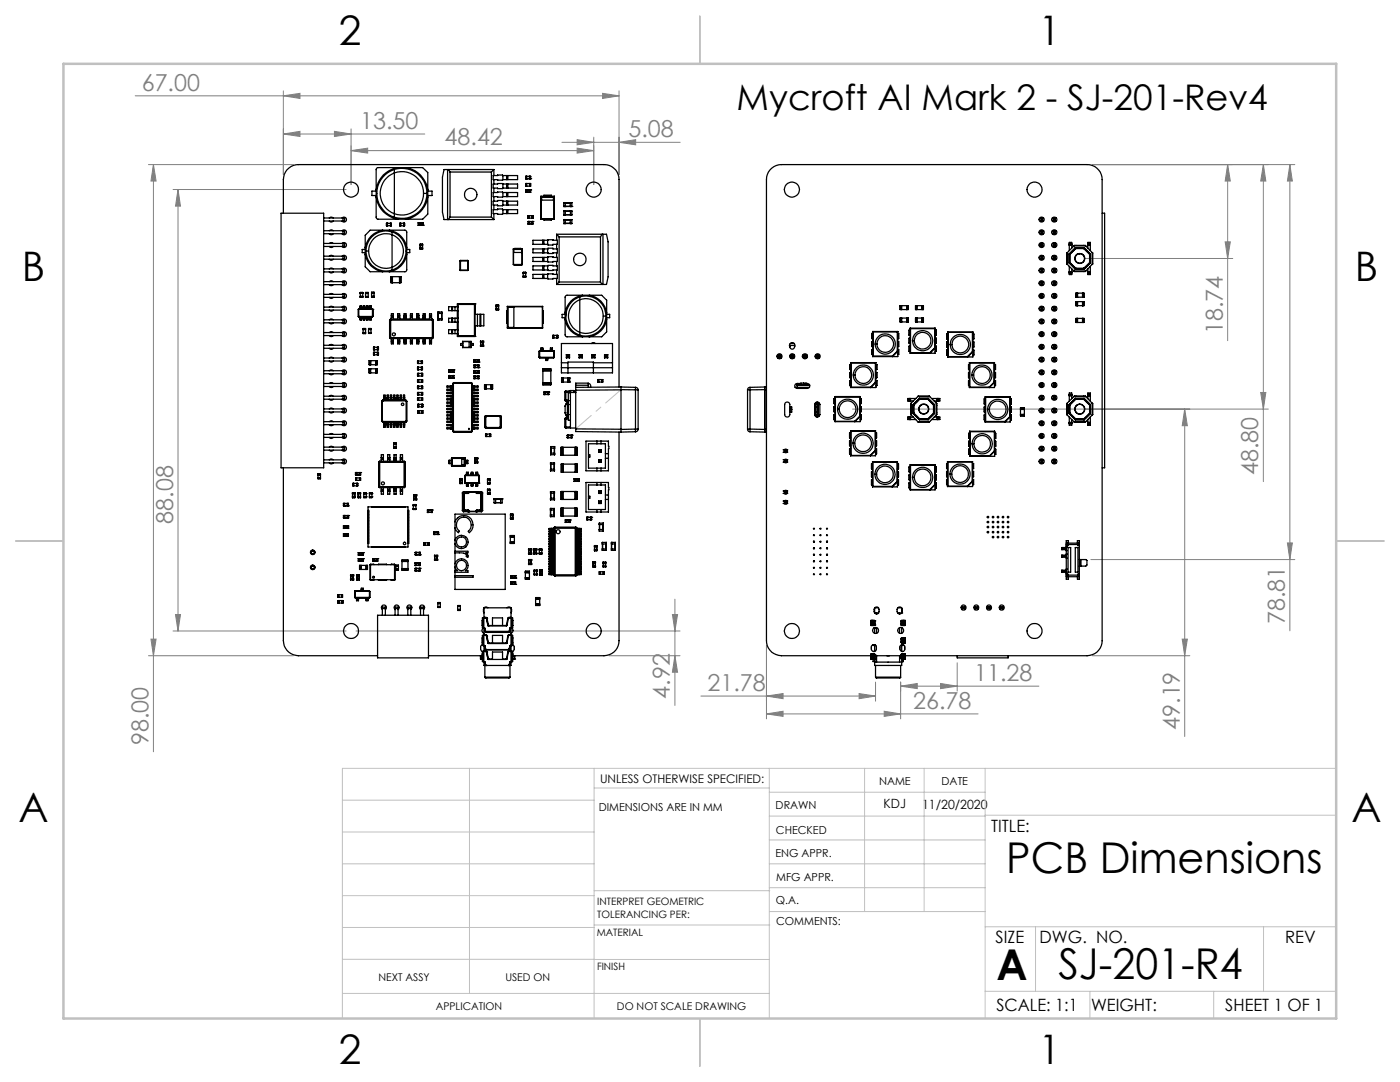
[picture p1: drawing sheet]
<svg xmlns="http://www.w3.org/2000/svg" width="279mm" height="216mm" viewBox="0 0 279 216" stroke-linecap="round" stroke-linejoin="round" font-family="sans-serif">
<defs><g id="words">
<g font-size="8.5">
<text x="200.8" y="174.2">PCB Dimensions</text>
<text x="198.9" y="195.5">A</text>
<text x="211.2" y="195.4">SJ-201-R4</text>
</g>
<g font-size="8.1">
<text x="67.6" y="8.9">2</text>
<text x="207.3" y="8.9">1</text>
<text x="4.4" y="56.1">B</text>
<text x="270.4" y="56.1">B</text>
<text x="3.7" y="164.1">A</text>
<text x="269.7" y="164.1">A</text>
<text x="67.6" y="212.4">2</text>
<text x="207.3" y="212.4">1</text>
</g>
<text font-size="7.1" x="147" y="22">Mycroft AI Mark 2 - SJ-201-Rev4</text>
<g font-size="4.7" fill="#808080">
<text x="28.3" y="18.1">67.00</text>
<text x="71.9" y="25.7">13.50</text>
<text x="88.7" y="29">48.42</text>
<text x="125.4" y="27.4">5.08</text>
<text x="244" y="66.7" transform="rotate(-90 244 66.7)">18.74</text>
<text x="251.1" y="94.8" transform="rotate(-90 251.1 94.8)">48.80</text>
<text x="34.5" y="104.5" transform="rotate(-90 34.5 104.5)">88.08</text>
<text x="256.4" y="124.6" transform="rotate(-90 256.4 124.6)">78.81</text>
<text x="141.2" y="137.9">21.78</text>
<text x="194.4" y="135.9">11.28</text>
<text x="133.7" y="139.4" transform="rotate(-90 133.7 139.4)">4.92</text>
<text x="182.3" y="141.4">26.78</text>
<text x="29.6" y="148.7" transform="rotate(-90 29.6 148.7)">98.00</text>
<text x="235.4" y="145.6" transform="rotate(-90 235.4 145.6)">49.19</text>
</g>
<g font-size="3.4">
<text x="197.8" y="166">TITLE:</text>
<text x="198.7" y="188.1">SIZE</text>
<text x="207.5" y="188.1">DWG. NO.</text>
<text x="256.5" y="188.2">REV</text>
<text x="198.8" y="201.7">SCALE: 1:1</text>
<text x="217.7" y="201.8">WEIGHT:</text>
<text x="244.5" y="201.7">SHEET 1 OF 1</text>
</g>
<g font-size="2.5">
<text x="176.3" y="161.3">KDJ</text>
<text x="184" y="161.4">11/20/2020</text>
</g>
<text font-size="2.4" x="119.8" y="156.2">UNLESS OTHERWISE SPECIFIED:</text>
<g font-size="2.2">
<text x="119.5" y="161.8">DIMENSIONS ARE IN MM</text>
<text x="154.8" y="161.4">DRAWN</text>
<text x="175.4" y="156.6">NAME</text>
<text x="187.9" y="156.7">DATE</text>
<text x="154.9" y="166.3">CHECKED</text>
<text x="154.8" y="171">ENG APPR.</text>
<text x="154.9" y="175.7">MFG APPR.</text>
<text x="154.9" y="180.4">Q.A.</text>
<text x="154.9" y="184.6">COMMENTS:</text>
</g>
<g font-size="2.1">
<text x="75.5" y="195.7">NEXT ASSY</text>
<text x="100.9" y="195.7">USED ON</text>
<text x="86.9" y="201.5">APPLICATION</text>
<text x="123.1" y="201.6">DO NOT SCALE DRAWING</text>
</g>
<g font-size="2">
<text x="119.2" y="180.6">INTERPRET GEOMETRIC</text>
<text x="119.2" y="183.1">TOLERANCING PER:</text>
<text x="119.1" y="186.7">MATERIAL</text>
<text x="119.1" y="193.5">FINISH</text>
</g>
</g></defs>
<g fill="none" stroke="#808080" stroke-width=".2">
<path d="M27 19.1h96.5M56.6 19.1l3.3-.5v1zM56.6 18.1v16.7M120.3 18.6l3.2 .5-3.2 .5zM123.5 18.1v16.7M29.6 32.8h29M30.6 32.8v117.2M30.6 32.8l.6 3.3h-1.1zM34.5 37.8h34.6M35.5 37.8l.5 3.3h-1zM35.5 37.8v88.1M56.6 26.7l3.3-.5v1z"/>
<path d="M56.6 26.7h28.2M66.7 26.2l3.4 .5-3.4 .5zM70.1 30.1l3.3-.5v1zM70.1 30.1h48.4M70.1 25.7v11.1M112.1 28.4h23.6M115.2 29.6l3.3 .5-3.3 .5zM115.2 27.9l3.3 .5-3.3 .5zM118.5 27.4v9.4M123.5 28.4l3.4-.5v1zM218 32.8h40.4M245 32.8v35.2"/>
<path d="M245 32.8l.5 3.3h-1zM252.1 32.8v63.3M252.1 32.8l.5 3.3h-1zM257.4 32.8l.5 3.3h-1zM257.4 32.8v93.1M216.5 51.6h29.5M244.5 48.3h1l-.5 3.3zM251.6 78.3h1l-.5 3.3zM170.1 81.6h83M236.4 81.6v65.4M236.4 81.6l.6 3.3h-1.1zM134.7 119.6v21.2"/>
<path d="M217.7 111.7h40.7M256.9 108.3h1l-.5 3.4zM29.6 130.8h29M30.1 127.5h1.1l-.6 3.3zM34.5 125.9h34.6M35 122.6h1l-.5 3.3zM71 125.9h64.7M121.6 130.8h14.1M134.2 122.6h1l-.5 3.3zM134.7 130.8l.5 3.3h-1zM139.9 138.9h34.8M153 138.9l3.3-.5v1z"/>
<path d="M153 128.8v14.6M171.4 138.4l3.3 .5-3.3 .5zM174.7 136.1v3.8M179.7 136.9l3.4-.5v1zM179.7 136.1v7.3M179.7 136.9h27.6M187.7 136.4l3.3 .5-3.3 .5zM191 132.3v5.6M218 130.8h19.5M235.9 127.5h1.1l-.6 3.3zM153 142.5l3.3-.6v1zM153 142.5h42.2"/>
<path d="M176.5 141.9l3.2 .6-3.2 .4z"/>
</g>
<path d="M114.9 85.6l9-7.8" fill="none" stroke="#c0c0c0" stroke-width=".2" stroke-dasharray="15.2 1.3 1.3 1.3" stroke-dashoffset="11.2"/>
<g fill="none" stroke="#c0c0c0" stroke-width=".2">
<path d="M68.3 159.7h50.3M93.7 153.3v44.9M118.6 153.3v49.9M118.6 157.2h34.9M153.5 153.3v49.9M153.5 158.1h43.1M172.5 153.3v28.6M184.4 153.3v28.6M196.6 153.3v49.9M266.7 153.3h-198.4v49.9M68.3 178.7h50.3M68.3 172.4h50.3"/>
<path d="M68.3 166h50.3M118.6 177.7h35M153.5 167.6h43.1M153.5 162.8h43.1M153.5 172.4h43.1M153.5 177.1h43.1M196.6 162.7h70.1M68.3 198.2h85.2M68.3 191.4l85.2 .1M68.3 185.1h50.3M118.6 184.6h35M153.6 181.9h43"/>
<path d="M196.6 197.8h70.1M196.6 184.9h70.1M206.7 184.9v12.9M217.5 197.8v5.4M242.2 197.8v5.4M252.2 184.9v12.9"/>
</g>
<path d="M139.7 3.2v9.5M3.1 107.9h9.6M266.7 107.9h9.5M139.7 203.2v9.6" fill="none" stroke="#c0c0c0" stroke-width=".25"/>
<path d="M12.7 12.7h254v190.5h-254z" fill="none" stroke="#c0c0c0" stroke-width=".5"/>
<g fill="#808080">
<path d="M115.2 29.6l3.3 .5-3.3 .5zM70.1 30.1l3.3-.5v1zM171.4 138.4l3.3 .5-3.3 .5zM153 138.9l3.3-.5v1zM176.5 141.9l3.2 .6-3.2 .4zM153 142.5l3.3-.6v1zM187.7 136.4l3.3 .5-3.3 .5zM179.7 136.9l3.4-.5v1z"/>
<path d="M56.6 19.1l3.3-.5v1zM120.3 18.6l3.2 .5-3.2 .5zM56.6 26.7l3.3-.5v1zM66.7 26.2l3.4 .5-3.4 .5zM115.2 27.9l3.3 .5-3.3 .5zM123.5 28.4l3.4-.5v1z"/>
<path d="M134.7 130.8l.5 3.3h-1zM134.2 122.6h1l-.5 3.3zM35 122.6h1l-.5 3.3zM35.5 37.8l.5 3.3h-1zM256.9 108.3h1l-.5 3.4zM257.4 32.8l.5 3.3h-1z"/>
<path d="M30.6 32.8l.6 3.3h-1.1zM30.1 127.5h1.1l-.6 3.3zM236.4 81.6l.6 3.3h-1.1zM235.9 127.5h1.1l-.6 3.3zM245 32.8l.5 3.3h-1zM244.5 48.3h1l-.5 3.3zM252.1 32.8l.5 3.3h-1zM251.6 78.3h1l-.5 3.3z"/>
</g>
<g fill="none" stroke="#000" stroke-width=".25">
<path d="M75.1 39.3a5.2 5.2 0 0 0 4.4 4.4M75.1 38.1h-.9v.9h.9M75.2 33.5l.2-.1h8.9l1.1 1v8.3l-1.1 1h-8.8l-.4-.1v-9.8zM78.7 33.8a5 5 0 0 1 6.5 4.8M78.7 34.5a4.3 4.3 0 0 1 5.8 4.1M78.7 33.8v.7M78.7 34.5a4.3 4.3 0 0 0-2.8 4.1 4.3 4.3 0 0 0 2.8 4.1M78.7 33.8a5 5 0 0 0-3.5 4.8 5 5 0 0 0 3.5 4.8M78.7 34.5v8.2M79.5 33.4a5.1 5.1 0 0 0-4.4 4.5M80.9 33.4a5.2 5.2 0 0 1 4.5 4.5M84.5 38.6h.7"/>
<path d="M84.5 38.6a4.3 4.3 0 0 1-5.8 4.1M85.2 38.6a5 5 0 0 1-6.5 4.8M85.4 39.3a5.2 5.2 0 0 1-4.5 4.4M85.4 38.1h.8v.9h-.8M89.3 33.8v10M89.5 33.8l.3 .5M89.8 34.3h8.3M89.8 34.3v9M98.1 34.3v9M98.6 33.8h-10l-.3 1.5v7l.3 1.5h10M98.6 33.8v1.2M98.6 35.8v.9"/>
<path d="M98.6 37.5v.9M98.6 39.2v.9M98.6 33.8l-.5 .5M100.4 39.2h.7M100.4 38.4h.7M100.4 35.8h.7M100.4 35h.7M100.4 36.7h.7M100.4 37.5h.7M100.4 38.4l-.1-.1-1.9 .1v.8h.9v.1l1.1-.1M100.4 36.7l-.1-.1-1.9 .1v.8h.9v.1l1.1-.1M100.4 35l-.1-.1-1.9 .1v.8h.9v.1l1.1-.1"/>
<path d="M100.4 35v.8M100.4 36.7v.8M100.4 38.4v.8M101.1 35.8h.3M101.1 35h.3M101.1 36.7h.3M101.1 37.5h.3M101.1 39.2h.3M101.1 38.4h.3M101.1 35v.8M101.1 36.7v.8M101.1 38.4v.8"/>
<path d="M101.4 38.4h1.9v.8h-1.9M101.4 36.7h1.9v.8h-1.9M101.4 35h1.9v.8h-1.9M101.4 35v.8M101.4 36.7v.8M101.4 38.4v.8M104.9 37.9h.1M104.9 38.3v.1M104.9 35.7h.1M104.9 35.2h.2v.5M104.9 37.9h1M104.9 38.3h1"/>
<path d="M104.9 35.2v.5M104.9 37.9v.4M104.9 35.7h1M104.9 35.2h1M105 36.6v.5M105 36.6h.9M105 37.1h.9M105.1 36.6h.1M105.1 37.1h.1M105.1 36.6v.5M105.1 37.9h.1M105.1 38.3v.1"/>
<path d="M105.1 35.7h.1M105.1 37.9v.4M105.1 37.9h.6M105.1 35.6h.6M105.7 37.9h.1M105.7 38.3v.1M105.7 35.7h.1M105.7 36.6v.5M105.7 37.9v.4M105.9 36.6v.5M105.9 37.9h.1M105.9 38.3v.1"/>
<path d="M105.9 35.7h.1M105.9 35.2h-.2v.5M105.9 35.2v.5M105.9 37.9v.4M107.9 39.2h.1M107.9 39.2v4.5M107.9 39.2h2.7M108 39.2v4.4M108 39.2h2.6M108.1 39.3h2.4v.6h-2.4zM108.5 39.1v-.2h1.5v.2M108.5 39.1h1.5"/>
<path d="M108.5 39.1v.1M110 39.1v.1M110.6 39.2v4.4M110.6 39.2h.1M110.6 39.2v4.5M56.1 42.5h8.5v50.8h-8.5zM56.6 42.5v-6.7a2.99 2.99 0 0 1 2.9-3h61a2.99 2.99 0 0 1 3 3v41.4M64.6 56.8h3.8M64.6 56.2h3.8M64.6 54.3h3.8M64.6 53.7h3.8M64.6 46.6h3.8"/>
<path d="M64.6 46h3.8M64.6 49.2h3.8M64.6 48.6h3.8M64.6 51.7h3.8M64.6 51.1h3.8M64.6 44.1h3.8M64.6 43.5h3.8M64.6 59.3h3.8M64.6 58.7h3.8M65.7 56.2l.4-.2 .4 .2M65.7 56.8l.4 .2 .4-.2M65.7 58.7l.4-.1 .4 .1"/>
<path d="M65.7 59.3l.4 .2 .4-.2M65.7 48.6l.4-.2 .4 .2M65.7 49.2l.4 .2 .4-.2M65.7 53.7l.4-.2 .4 .2M65.7 54.3l.4 .2 .4-.2M65.7 51.1l.4-.2 .4 .2M65.7 51.7l.4 .2 .4-.2M65.7 46l.4-.1 .4 .1M65.7 46.6l.4 .2 .4-.2M65.7 43.5l.4-.2 .4 .2M65.7 44.1l.4 .2 .4-.2M68.3 58.7a.49 .49 0 0 1 .7 0 .49 .49 0 0 1 0 .7 .49 .49 0 0 1-.7-.1"/>
<path d="M68.3 56.2a.49 .49 0 0 1 .7-.1 .49 .49 0 0 1 0 .8 .49 .49 0 0 1-.7-.1M68.3 48.6a.49 .49 0 0 1 .7-.1 .49 .49 0 0 1 0 .7 .49 .49 0 0 1-.7 0M68.3 53.7a.49 .49 0 0 1 .7-.1 .49 .49 0 0 1 0 .7 .49 .49 0 0 1-.7 0M68.3 51.1a.49 .49 0 0 1 .7 0 .49 .49 0 0 1 0 .7 .49 .49 0 0 1-.7-.1M68.3 46a.49 .49 0 0 1 .7 0 .49 .49 0 0 1 0 .7 .49 .49 0 0 1-.7-.1M68.3 43.5a.49 .49 0 0 1 .7-.1 .49 .49 0 0 1 0 .8 .49 .49 0 0 1-.7-.1M68.4 46h.4v.6h-.4M68.4 48.6h.4v.6h-.4M68.4 56.2h.4v.6h-.4M68.4 51.1h.4v.6h-.4M68.4 53.7h.4v.6h-.4M68.4 43.5h.4v.6h-.4"/>
<path d="M68.4 58.7h.4v.6h-.4M68.4 43.5v.6M68.4 46v.6M68.4 48.6v.6M68.4 51.1v.6M68.4 53.7v.6M68.4 56.2v.6M68.4 58.7v.6M71.9 58.4h.5M71.9 59.1l.5 .1zM71.9 59.3h.1M71.9 58.5h.5z"/>
<path d="M71.9 59.3h.5M71.9 58.4v.9M72.4 59.3h.1M72.4 58.4v.9M72.9 50.7a4.1 4.1 0 0 0 3.5 3.5M72.9 49.8h-.6v.6h.6M73 58.4h.5M73 58.5l.5 .1zM73 59.2h.1M73 59.3h.1M73 59.3h.5M73 59.2h.5"/>
<path d="M73 58.4v.9M73 50.1h.6M73 50.1a4 4 0 0 0 5.2 3.8M73.5 59.2h.1M73.5 59.3h.1M73.5 58.4v.9M73.6 50.1a3.5 3.5 0 0 0 4.6 3.2M73.9 45.9h7l.2 .2 .1 7.8-.2 .3h-7.1l-1-1v-6.2zM74.2 59.1l.4 .1zM74.2 58.3h.1M74.2 59.3h.1M74.2 58.5h.4z"/>
<path d="M74.2 59.3h.4M74.2 58.3v1M74.2 58.3h.4M74.6 58.3h.1M74.6 59.3h.1M74.6 58.3v1M76.4 45.9a4.2 4.2 0 0 0-3.5 3.6M77.1 44.6h.1M77.1 45h.1M77.1 44.6v.4M77.2 44.6h.9M77.2 45h.9"/>
<path d="M77.3 44.6v.4zM77.7 45.9a4.2 4.2 0 0 1 3.5 3.6M77.9 44.6l.1 .4zM78.1 55.2v1.2M78.1 45h.1M78.1 44.6h.1M78.1 44.6v.4M78.1 55.2h1.9M78.1 56.4h1.9M78.2 46.8a3.5 3.5 0 0 1 2.3 3.3 3.5 3.5 0 0 1-2.3 3.2M78.2 46.3a4 4 0 0 0-5.2 3.8M78.2 46.3v.5"/>
<path d="M78.2 46.8a3.5 3.5 0 0 0-4.6 3.3M78.2 46.3a4 4 0 0 1 2.8 3.8 4 4 0 0 1-2.8 3.8M78.2 53.3v.6M78.2 46.8v6.5M78.3 55.2v1.2zM78.7 42.7v.7M79.7 55.2l.1 1.2zM79.8 45h.1M79.8 44.6h.1M79.8 44.6v.4M79.8 44.6h.9M79.8 45h.9"/>
<path d="M79.9 44.6l.1 .4zM80 55.2v1.2M80.6 44.6v.4zM80.7 44.6h.1M80.7 45h.1M80.7 44.6v.4M81.2 50.7a4.1 4.1 0 0 1-3.5 3.5M81.2 49.8h.6v.6h-.6M83.5 44.5h.2v.4M83.5 44.9h.1M83.5 44.5h1M83.5 44.9h1"/>
<path d="M83.5 44.5v.4M83.7 44.9h.1M83.7 44.9h.6M83.9 49.5h.1M83.9 49.7h.1M83.9 49.5h.4v.2M83.9 48.9h.1M83.9 48.7h.1M83.9 48.7v1M83.9 49.7h.4M83.9 48.7h.4M84.3 44.9h.1"/>
<path d="M84.3 48.7v.2h-.4M84.3 48.7v1M84.5 44.5h-.2v.4M84.5 44.9h.1M84.5 44.5v.4M89.8 43.3h8.3M89.8 43.3l-.3 .5M91.8 53.9l.1 .1M91.8 53.9h.1M91.8 52.1h.1M91.8 52.1v1.8M91.9 52v.1"/>
<path d="M91.9 53.9v.1M91.9 52l-.1 .1M91.9 52h1.4M91.9 52.1h1.4M91.9 54h1.4M91.9 53.9h1.4M91.9 52.1v1.8M93.3 53.9v.1M93.3 53.9h.1M93.3 52.1h.1M93.3 52l.1 .1M93.3 52v.1"/>
<path d="M93.3 52.1v1.8M93.4 53.9l-.1 .1M93.4 52.1v1.8M98.1 43.3l.5 .5M98.6 40.9v.9M98.6 42.6v1.2M100.4 42.6h.7M100.4 41.8h.7M100.4 40.9h.7M100.4 40.1h.7M100.4 40.1l-.1-.1-1.9 .1v.8h.9v.2h1l.1-.2M100.4 41.8l-.1-.1-1.9 .1v.8h.9v.2h1l.1-.2"/>
<path d="M100.4 40.1v.8M100.4 41.8v.8M101.1 41.8h.3M101.1 42.6h.3M101.1 40.9h.3M101.1 40.1h.3M101.1 40.1v.8M101.1 41.8v.8M101.4 41.8h1.9v.8h-1.9M101.4 40.1h1.9v.8h-1.9M101.4 40.1v.8M101.4 41.8v.8"/>
<path d="M102.4 49.7h.1M102.4 49.7h1.8M102.4 52.8h1.8M102.4 49.7v3.1M102.5 49.7l-.1 3.1M102.5 49.7h1.7M102.5 49.8h1.6v.6h-1.6zM102.7 49.6h1.2M102.7 52.9h1.2M102.7 49.6v.1M102.7 52.8v.1M103.9 49.6v.1"/>
<path d="M103.9 52.8v.1M104.2 49.7v3.1M104.2 49.7h.1M104.4 55.1h.5zM104.4 54.4h.5M104.4 54.5h.1M104.4 55.3h.5M104.4 54.4v.9M104.4 54.5h.5M104.9 54.5h.1M104.9 54.4v.9M105.4 44.2h.1"/>
<path d="M105.4 44.7h1M105.4 44.2h1M105.4 44.2v.5M105.4 43v.5M105.4 43.5h.9M105.4 43h.9M105.6 43.5h.1M105.6 43h.1M105.6 43v.5M105.6 44.2v.5h-.2M105.6 44.2h.1M105.6 44.2h.6"/>
<path d="M106.2 44.2v.5h.2M106.2 44.2h.1M106.2 43v.5zM106.3 43v.5M106.4 44.2h.1M106.4 44.2v.5M107.9 43.7h2.7M108 43.6l-.1 .1M108 43.6h2.6M108.3 53.9h.2M108.3 53.1h.2M108.3 50.4h.2"/>
<path d="M108.3 49.7h.2M108.3 52.2h.2M108.3 51.4h.2M108.3 48.8h.2M108.3 47.9h.2M108.3 54.8h.2M108.3 55.6h.2M108.3 47.9v.9M108.3 49.7v.7M108.3 51.4v.8M108.3 53.1v.8M108.3 54.8v.8"/>
<path d="M108.3 47.9h-1.9v.9h1.9M108.3 49.7h-1.9v.7h1.9M108.3 51.4h-1.9v.8h1.9M108.3 53.1h-1.9v.8h1.9M108.3 54.8h-1.9v.8h1.9M108.5 43.8v.1h1.5v-.1M108.5 47.9h.8M108.5 48.8h.8M108.5 54.8h.8M108.5 55.6h.8M108.5 53.9h.8M108.5 53.1h.8"/>
<path d="M108.5 51.4h.8M108.5 52.2h.8M108.5 50.4h.8M108.5 49.7h.8M108.5 43.8h1.5M108.5 43.7v.1M108.5 47.9v.9M108.5 49.7v.7M108.5 51.4v.8M108.5 53.1v.8M108.5 54.8v.8M109.3 47.9v.9"/>
<path d="M109.3 49.7v.7M109.3 51.4v.8M109.3 53.1v.8M109.3 54.8v.8M109.3 47.9l.1-.1 1.8 .1v.9h-.9v.1h-.9l-.1-.1M109.3 49.7l.1-.2 1.8 .2v.7h-.9v.2h-.9l-.1-.2M109.3 51.4l.1-.2 1.8 .2v.8h-.9v.1l-1-.1M109.3 53.1l.1-.1 1.8 .1v.8h-.9v.1l-1-.1M109.3 54.8l.1-.2 1.8 .2v.8h-.9v.1l-1-.1M110 43.7v.1M110.6 43.6v.1M111.1 46.7h9.9l.4 1.6v6.9l-.4 1.6h-9.9"/>
<path d="M111.1 46.7v1.2M111.1 48.8v.9M111.1 50.4v1M111.1 52.2v.9M111.1 53.9v.9M111.1 55.6v1.2M111.1 46.7l.5 .6M111.6 56.3l-.5 .5M111.6 47.3v9M111.6 56.3h8.2M111.6 47.3h8.2M112.5 40.5l.3-.1v.8"/>
<path d="M112.5 41.2h.1M112.5 40.5h1.6M112.5 41.2h1.6M112.5 40.5v.7M112.5 43.9l.3-.1v.8M112.5 44.6h.1M112.5 42.1h.1M112.5 44.6h1.6M112.5 42.1v.8M112.5 43.9v.7M112.5 43.9h1.6M112.5 42.1h1.6"/>
<path d="M112.5 42.9h1.6M112.8 44.6h.1M112.8 41.2h.1M112.8 42.1h.1M112.8 42.1v.8h-.3M112.8 43.9h1M112.8 44.6h1M112.8 41.2h1M112.8 40.5h1M112.8 42.2h1M112.8 42.8h1M112.9 59l.2-.1h7l1 1v6.3l-1 1h-7l-.2-.1-.1-.2v-7.7z"/>
<path d="M113.8 44.6h.1M113.8 41.2h.1M113.8 42.1h.1M113.8 42.1v.8h.3M114.1 43.9l-.3-.1v.8M114.1 44.6h.1M114.1 40.5l-.3-.1v.8M114.1 41.2h.1M114.1 42.1h.1M114.1 40.5v.7M114.1 42.1v.8M114.1 43.9v.7"/>
<path d="M115.7 59.2a4 4 0 0 0-2.8 3.9 4 4 0 0 0 2.8 3.8M115.7 59.2v.6M115.7 59.8a3.5 3.5 0 0 0-2.3 3.3 3.5 3.5 0 0 0 2.3 3.2M115.7 59.8a3.5 3.5 0 0 1 4.7 3.3M115.7 59.2a4 4 0 0 1 5.2 3.9M115.7 59.8v6.5M116.3 58.9a4.1 4.1 0 0 0-3.5 3.5M117.6 58.9a4.1 4.1 0 0 1 3.5 3.5M119.8 56.3l.4 .5M119.8 47.3v9M120.2 46.7l-.4 .6M120.3 46.7v10.1"/>
<path d="M207.8 43.7h.2M207.8 58.9h.2M207.8 59.2h.2M207.8 48.8h.2M207.8 49h.2M207.8 44h.2M207.8 56.4h.2M207.8 51.6h.2M207.8 46.2h.2M207.8 54.1h.2M207.8 46.5h.2M207.8 53.8h.2"/>
<path d="M207.8 51.3h.2M207.8 56.7h.2M208 54.3h.1M208 53.7h.1M208 56.8h.1M208 56.2h.1M208 43.5h.1M208 44.1h.1M208 58.7h.1M208 59.3h.1M208 51.7h.1M208 51.1h.1"/>
<path d="M208 46.6h.1M208 46h.1M208 48.6h.1M208 49.2h.1M208 56.2h-.2v.6h.2M208 53.7h-.2v.6h.2M208 46h-.2v.6h.2M208 48.6h-.2v.6h.2M208 51.1h-.2v.6h.2M208 43.5h-.2v.6h.2M208 58.7h-.2v.6h.2M208 43.5v.6"/>
<path d="M208 46v.6M208 48.6v.6M208 51.1v.6M208 53.7v.6M208 56.2v.6M208 58.7v.6M208.1 56.8h.2M208.1 56.2h.2M208.1 54.3h.2M208.1 53.7h.2M208.1 46.6h.2M208.1 46h.2"/>
<path d="M208.1 49.2h.2M208.1 48.6h.2M208.1 51.7h.2M208.1 51.1h.2M208.1 44.1h.2M208.1 43.5h.2M208.1 59.3h.2M208.1 58.7h.2M208.1 43.5v.6M208.1 46v.6M208.1 48.6v.6M208.1 51.1v.6"/>
<path d="M208.1 53.7v.6M208.1 56.2v.6M208.1 58.7v.6M210 56.8h.5M210 56.2h.5M210 54.3h.5M210 53.7h.5M210 46.6h.5M210 46h.5M210 49.2h.5M210 48.6h.5M210 51.7h.5"/>
<path d="M210 51.1h.5M210 44.1h.5M210 43.5h.5M210 59.3h.5M210 58.7h.5M210.3 43.7h.2M210.3 58.9h.2M210.3 59.2h.2M210.3 48.8h.2M210.3 49h.2M210.3 44h.2M210.3 56.4h.2"/>
<path d="M210.3 51.6h.2M210.3 46.2h.2M210.3 54.1h.2M210.3 46.5h.2M210.3 53.8h.2M210.3 51.3h.2M210.3 56.7h.2M210.3 43.5v.6M210.3 46v.6M210.3 48.6v.6M210.3 51.1v.6M210.3 53.7v.6"/>
<path d="M210.3 56.2v.6M210.3 58.7v.6M210.5 59.3h.1M210.5 58.7h.1M210.5 51.1h.1M210.5 51.7h.1M210.5 48.6h.1M210.5 49.2h.1M210.5 56.2h.1M210.5 56.8h.1M210.5 43.5h.1M210.5 44.1h.1"/>
<path d="M210.5 54.3h.1M210.5 53.7h.1M210.5 46.6h.1M210.5 46h.1M210.5 43.5v.6M210.5 46v.6M210.5 48.6v.6M210.5 51.1v.6M210.5 53.7v.6M210.5 56.2v.6M210.5 58.7v.6M210.6 56.8h.2"/>
<path d="M210.6 56.2h.2M210.6 54.3h.2M210.6 53.7h.2M210.6 46.6h.2M210.6 46h.2M210.6 49.2h.2M210.6 48.6h.2M210.6 51.7h.2M210.6 51.1h.2M210.6 44.1h.2M210.6 43.5h.2M210.6 59.3h.2"/>
<path d="M210.6 58.7h.2M210.6 43.5v.6M210.6 46v.6M210.6 48.6v.6M210.6 51.1v.6M210.6 53.7v.6M210.6 56.2v.6M210.6 58.7v.6M213 50.4l-.1 .1v2.2h.1M213 50.4v2.3M213 52.7l1.3 1.4M213.4 50.7h.1"/>
<path d="M213.4 50.7v1.8M213.4 52.5l1.2 1.2M213.4 52.4v.1M213.4 54.2v.1M213.4 48.9h.1M213.4 48.6v.1M213.4 54.4v.1M213.4 54.2h.5M213.4 48.7h.5M213.4 54.5h.5M213.4 48.6v-.2h.5v.2M213.4 48.7v.2"/>
<path d="M213.4 48.9v1.1M213.4 50.7v1.7M213.4 53.2v1M213.4 54.3v.1M213.4 54.5v.3h.5v-.3M213.4 52.4l1.2 1.3M213.4 52.4h.1M213.4 48.9h.5M213.4 54.3h.5M213.4 54.4h.5M213.4 48.6h.5M213.5 50.8v1.6"/>
<path d="M213.5 50.8h.1M213.5 52.4h.1M213.5 52.5l1.1 1.1M213.5 50.7v.1M213.5 50.7h.1M213.5 52.4v.1M213.5 52.4l1.2 1.1M213.9 54.2v.1M213.9 48.9h.1M213.9 48.6v.1M213.9 54.4v.1M213.9 48.7v.2"/>
<path d="M213.9 48.9v.6M213.9 53.7v.5M213.9 54.3v.1M214.3 54.1l.1 .1h2.2l.1-.1M214.3 49.1l.1-.1h2.2l.1 .1M214.3 49.1h2.4M214.3 54.1h2.4M214.3 49.1l-1.3 1.3M214.6 49.4v.1M214.6 49.4l-1.2 1.3M214.6 49.4h1.8M214.6 53.7h1.8"/>
<path d="M214.6 49.6l-1.1 1.1M214.6 49.6h.1M214.6 53.6h.1M214.6 49.5v.1M214.6 49.5h.1M214.6 53.7h.1M214.6 49.5h1.8M214.6 53.6v.1M214.6 49.5l-1.2 1.2M214.7 53.5l-.1 .1M214.7 49.6l-1.2 1.2M214.7 49.6h1.6"/>
<path d="M214.7 53.5h1.6M214.7 49.5h1.6M214.7 49.5v.1M214.7 53.5v.1M214.8 58.5v.8M214.8 59.3h.2M214.8 58.5h.2M215 58.5h.1M215 59.3h.1M215 58.5v.8M215.1 59.3h1.2M215.1 58.5h1.2"/>
<path d="M215.1 58.5v.8M215.5 50.6h.1M216 58.5l.1 .8zM216.3 49.6l1.2 1.2M216.3 49.5v.1M216.3 53.5v.1h-1.6M216.3 53.5l.1 .1M216.3 49.5h.1M216.3 58.5v.8M216.3 49.5l.1 .1M216.3 53.6l.1 .1M216.4 49.6l1.1 1.1"/>
<path d="M216.4 49.6h-.1M216.4 53.6h-.1M216.4 53.7h.1M216.4 49.5h-.1M216.4 49.5l1.2 1.2M216.4 49.4v.1M216.4 49.4l1.2 1.3M216.7 49.1l1.3 1.3M217.1 48.9h.1M217.1 54.2v.1M217.1 48.6v.1M217.1 54.4v.1"/>
<path d="M217.1 54.2h.5M217.1 48.7h.5M217.1 54.5h.5M217.1 48.6v-.2h.5v.2M217.1 54.5v.3h.5v-.3M217.1 48.7v.2M217.1 48.9v.6M217.1 53.7v.5M217.1 54.3v.1M217.1 48.9h.5M217.1 54.3h.5M217.1 54.4h.5"/>
<path d="M217.1 48.6h.5M217.5 50.8v1.6M217.5 52.4l-1.2 1.1M217.5 52.4v.1M217.5 52.4h.1M217.5 50.8h.1M217.5 50.7v.1M217.5 52.5l-1.1 1.1M217.5 50.7h.1M217.6 52.4v.1M217.6 50.7h.1M217.6 48.9h.1"/>
<path d="M217.6 54.2v.1M217.6 48.6v.1M217.6 54.4v.1M217.6 48.7v.2M217.6 48.9v1.1M217.6 50.7v1.7M217.6 53.2v1M217.6 54.3v.1M217.6 50.7h-.1M217.6 52.4l-1.2 1.3M217.6 50.7v1.8M217.6 52.5l-1.2 1.2"/>
<path d="M218 50.4l.1 .1v2.2h-.1M218 50.4v2.3M218 52.7l-1.3 1.4M220 42.5h.5v50.8h-.5M64.6 68.9h3.8M64.6 77.1h3.8M64.6 76.5h3.8M64.6 61.9h3.8M64.6 61.3h3.8M64.6 74.6h3.8M64.6 74h3.8M64.6 71.4h3.8"/>
<path d="M64.6 72h3.8M64.6 79.7h3.8M64.6 79.1h3.8M64.6 64.4h3.8M64.6 63.8h3.8M64.6 69.5h3.8M64.6 66.4h3.8M64.6 67h3.8M65.7 61.3l.4-.2 .4 .2M65.7 61.9l.4 .2 .4-.2M65.7 66.4l.4-.2 .4 .2M65.7 67l.4 .2 .4-.2"/>
<path d="M65.7 63.8l.4-.2 .4 .2M65.7 64.4l.4 .2 .4-.2M65.7 68.9l.4-.2 .4 .2M65.7 69.5l.4 .2 .4-.2M65.7 79.1l.4-.2 .4 .2M65.7 79.7l.4 .2 .4-.2M65.7 71.4l.4-.1 .4 .1M65.7 72l.4 .2 .4-.2M65.7 76.5l.4-.2 .4 .2M65.7 77.1l.4 .2 .4-.2M65.7 74l.4-.2 .4 .2M65.7 74.6l.4 .2 .4-.2"/>
<path d="M68.3 71.4a.49 .49 0 0 1 .7 0 .49 .49 0 0 1 0 .7 .49 .49 0 0 1-.7-.1M68.3 61.3a.49 .49 0 0 1 .7-.1 .49 .49 0 0 1 0 .7 .49 .49 0 0 1-.7 0M68.3 63.8a.49 .49 0 0 1 .7 0 .49 .49 0 0 1 0 .7 .49 .49 0 0 1-.7-.1M68.3 68.9a.49 .49 0 0 1 .7-.1 .49 .49 0 0 1 0 .8 .49 .49 0 0 1-.7-.1M68.3 66.4a.49 .49 0 0 1 .7-.1 .49 .49 0 0 1 0 .7 .49 .49 0 0 1-.7 0M68.3 79.1a.49 .49 0 0 1 .7-.1 .49 .49 0 0 1 0 .7 .49 .49 0 0 1-.7 0M68.3 74a.49 .49 0 0 1 .7-.1 .49 .49 0 0 1 0 .7 .49 .49 0 0 1-.7 0M68.3 76.5a.49 .49 0 0 1 .7 0 .49 .49 0 0 1 0 .7 .49 .49 0 0 1-.7-.1M68.4 71.4h.4v.6h-.4M68.4 68.9h.4v.6h-.4M68.4 66.4h.4v.6h-.4M68.4 74h.4v.6h-.4"/>
<path d="M68.4 79.1h.4v.6h-.4M68.4 61.3h.4v.6h-.4M68.4 76.5h.4v.6h-.4M68.4 63.8h.4v.6h-.4M68.4 61.3v.6M68.4 63.8v.6M68.4 66.4v.6M68.4 68.9v.6M68.4 71.4v.6M68.4 74v.6M68.4 76.5v.6M68.4 79.1v.6"/>
<path d="M71.5 61.7v1.4M71.5 61.7h.1M71.5 63.1l.1 .1M71.5 63.1h.1M71.5 61.7l.1 .1M71.6 63.1h.1M71.6 61.8v1.3M71.6 63.2h.1M71.6 63.2h2.7M71.6 61.7h2.7M71.6 61.7h.1M71.6 61.7h-.1"/>
<path d="M71.6 61.6v.1M71.6 61.6h2.7M71.6 61.6l-.1 .1M71.6 63.1v.1M71.6 61.7v.1M71.6 63.1h2.7M71.9 61.3v.4M71.9 63.3v.2M71.9 63.2h.1M71.9 61.2v.1M71.9 63.5v.1M71.9 63.6v.3h.2v-.3"/>
<path d="M71.9 63.6h.2M71.9 61.2h.2M71.9 63.5h.2M71.9 61.3h.2M71.9 63.3h.2M71.9 61.2v-.2h.2v.2M71.9 63.2v.1M72.1 61.3v.4M72.1 63.3v.2M72.1 63.2h.1M72.1 61.2v.1M72.1 63.5v.1"/>
<path d="M72.1 63.2v.1M72.5 65.5v.1M72.5 66.5v.1M72.5 65.7l.5 .1zM72.5 66.4h.5zM72.5 66.5h.5M72.5 65.5h.5M72.5 65.6v.9M72.5 61.3v.4M72.5 63.3v.2M72.5 63.2h.1M72.5 61.2v.1"/>
<path d="M72.5 63.5v.1M72.5 63.6v.3h.3v-.3M72.5 63.6h.3M72.5 61.2v-.2h.3v.2M72.5 63.2v.1M72.5 61.2h.3M72.5 63.5h.3M72.5 61.3h.3M72.5 63.3h.3M72.8 61.3v.4M72.8 63.3v.2M72.8 63.2h.1"/>
<path d="M72.8 61.2v.1M72.8 63.5v.1M72.8 63.2v.1M73 65.5v.1M73 66.5v.1M73 65.6v.9M73.1 63.3v.2M73.1 61.3v.4M73.1 63.2h.1M73.1 63.5v.1M73.1 61.2v.1M73.1 63.6v.3h.3v-.3"/>
<path d="M73.1 63.6h.3M73.1 61.2v-.2h.3v.2M73.1 61.2h.3M73.1 63.5h.3M73.1 61.3h.3M73.1 63.3h.3M73.1 63.2v.1M73.4 63.3v.2M73.4 61.3v.4M73.4 63.2h.1M73.4 63.5v.1M73.4 61.2v.1"/>
<path d="M73.4 63.2v.1M73.6 65.5v.1M73.6 66.5h.4M73.6 65.7l.4 .1zM73.6 66.4h.4zM73.6 65.5h.4M73.6 65.6v.9M73.7 73.6v.8M73.7 73.6h.2M73.7 74.4h.2M73.7 72v.8M73.7 72h1.3"/>
<path d="M73.7 72.8h1.3M73.8 63.3v.2M73.8 61.3v.4M73.8 63.2h.1M73.8 61.2v.1M73.8 63.5v.1M73.8 63.6v.3h.3v-.3M73.8 63.6h.3M73.8 61.2v-.2h.3v.2M73.8 63.2v.1M73.8 61.2h.3M73.8 63.5h.3"/>
<path d="M73.8 61.3h.3M73.8 63.3h.3M73.9 73.6h.1M73.9 74.4h.1M73.9 73.6v.8M73.9 72l.1 .8zM74 73.6h1.2M74 73.6v.8M74 74.4h1.2M74 65.5v.1M74 65.6v.9M74.1 63.3v.2"/>
<path d="M74.1 61.3v.4M74.1 63.2h.1M74.1 61.2v.1M74.1 63.5v.1M74.1 63.2v.1M74.3 63.1v.1M74.3 61.7h.1M74.3 61.7v.1M74.3 63.1h.1M74.3 61.6v.1M74.3 61.8v1.3M74.3 61.6l.1 .1"/>
<path d="M74.4 61.7l-.1 .1M74.4 61.7v1.4M74.4 61.7h.1M74.4 63.1l-.1 .1M74.6 69.3v.5M74.6 70.3v.5M74.6 69.3h.9M74.6 69.8h.9M74.6 70.3h.9M74.6 70.8h.9M74.7 69.3v.5zM74.7 70.3v.5z"/>
<path d="M75 72h.1M75 72.8h.1M75 73.6h.1M75 74.4h.1M75 72v.8M75 73.6v.8M75 72h.2M75 72.8h.2M75.2 73.6v.8M75.2 72v.8M75.3 69.8h.1M75.3 69.3h.1"/>
<path d="M75.3 70.3h.1M75.3 70.8h.1M75.3 69.3v.5M75.3 70.3v.5M75.5 69.3v.5M75.5 70.3v.5M76.4 79.8v.1M76.4 79.8h.2M76.4 79.8l-.2 .2M76.4 79.9v.1M76.4 79.9h4.6M76.4 79.9l-.2 .2"/>
<path d="M76.4 80h4.5M76.4 80l-.1 .1M76.6 79.4v.3M76.6 79.3v.1M76.6 79.7h.3M76.6 79.4h.3M76.6 79.3v-.5h.3v.5M76.6 79.7v.2M76.6 79.3h.3M76.9 79.4v.3M76.9 79.3v.1M76.9 79.8h.4"/>
<path d="M76.9 79.7v.2M77.3 79.4v.3M77.3 79.3v.1M77.3 79.7h.2M77.3 79.4h.2M77.3 79.3v-.5h.2v.5M77.3 79.7v.2M77.3 79.3h.2M77.5 79.4v.3M77.5 79.3v.1M77.5 79.8h.4M77.5 79.7v.2"/>
<path d="M77.8 63.9h.1M77.8 67.4l.1 .2M77.8 63.9v3.5M77.8 63.9h.2M77.8 67.3v.1M77.8 63.9v3.4M77.8 67.3l.2 .2M77.9 79.4v.3M77.9 79.3v.1M77.9 79.7h.3M77.9 79.4h.3M77.9 79.3v-.5h.3v.5"/>
<path d="M77.9 79.7v.2M77.9 79.3h.3M77.9 63.7h.1M77.9 67.6h.2M77.9 63.7h.2M77.9 63.7l-.1 .2M78 63.7v.2M78 67.3h-.2M78 67.5l-.1 .1M78 67.5h8.3M78 63.7h8.3M78 67.3v.1"/>
<path d="M78 63.9v3.4M78 63.7l-.2 .2M78 67.4v.1M78 67.4h8.2M78 63.9h8.2M78 63.9h.1M78.1 63.1v.3M78.1 67.9v.3M78.1 68.2v.1M78.1 63v.1M78.1 63v-.4h.4v.4M78.1 68.3v.3h.4v-.3"/>
<path d="M78.1 68.2h.4M78.1 67.9h.4M78.1 63.4h.4M78.1 63.4v.3M78.1 67.5v.4M78.1 63.1h.4M78.1 63h.4M78.1 68.3h.4M78.2 79.4v.3M78.2 79.3v.1M78.2 79.8h.4M78.2 79.7v.2"/>
<path d="M78.5 63.1v.3M78.5 67.9v.3M78.5 68.2v.1M78.5 63v.1M78.5 67.6h.9M78.5 63.4v.3M78.5 67.5v.4M78.5 63.7h.9M78.6 79.4v.3M78.6 79.3v.1M78.6 79.7h.2M78.6 79.3v-.5h.2v.5"/>
<path d="M78.6 79.4h.2M78.6 79.7v.2M78.6 79.3h.2M78.8 79.4v.3M78.8 79.3v.1M78.8 79.7v.2M78.8 79.8h.4M79.2 79.4v.3M79.2 79.3v.1M79.2 79.7h.2M79.2 79.3v-.5h.2v.5M79.2 79.7v.2"/>
<path d="M79.2 79.4h.2M79.2 79.3h.2M79.4 63.1v.3M79.4 67.9v.3M79.4 63v.1M79.4 68.2v.1M79.4 63v-.4h.4v.4M79.4 63.4v.3M79.4 67.5v.4M79.4 68.3v.3h.4v-.3M79.4 68.2h.4M79.4 67.9h.4"/>
<path d="M79.4 63.4h.4M79.4 63.1h.4M79.4 63h.4M79.4 68.3h.4M79.4 79.4v.3M79.4 79.3v.1M79.4 79.8h.5M79.4 79.7v.2M79.8 63.1v.3M79.8 67.9v.3M79.8 63v.1M79.8 68.2v.1"/>
<path d="M79.8 67.6h.8M79.8 63.7h.8M79.8 63.4v.3M79.8 67.5v.4M79.9 79.4v.3M79.9 79.3v.1M79.9 79.7h.2M79.9 79.4h.2M79.9 79.3v-.5h.2v.5M79.9 79.7v.2M79.9 79.3h.2M80.1 79.4v.3"/>
<path d="M80.1 79.3v.1M80.1 79.8h.4M80.1 79.7v.2M80.5 79.4v.3M80.5 79.3v.1M80.5 79.7h.3M80.5 79.4h.3M80.5 79.3v-.5h.3v.5M80.5 79.7v.2M80.5 79.3h.3M80.6 63.1v.3M80.6 67.9v.3"/>
<path d="M80.6 68.2v.1M80.6 63v.1M80.6 68.2h.4M80.6 67.9h.4M80.6 63v-.4h.4v.4M80.6 68.3v.3h.4v-.3M80.6 63.4h.4M80.6 63.4v.3M80.6 67.5v.4M80.6 63.1h.4M80.6 63h.4M80.6 68.3h.4"/>
<path d="M80.8 79.4v.3M80.8 79.3v.1M80.8 79.8h.2M80.8 79.7v.2M80.9 80l.2 .1M81 79.9l-.1 .1M81 79.9l.1 .2M81 79.8v.1M81 79.8l.2 .2M81 63.1v.3M81 67.9v.3M81 68.2v.1"/>
<path d="M81 63v.1M81 67.6h.9M81 63.4v.3M81 67.5v.4M81 63.7h.9M81.9 63.1v.3M81.9 67.9v.3M81.9 63v.1M81.9 68.2v.1M81.9 68.2h.4M81.9 67.9h.4M81.9 63v-.4h.4v.4"/>
<path d="M81.9 63.4v.3M81.9 67.5v.4M81.9 68.3v.3h.4v-.3M81.9 63.4h.4M81.9 63.1h.4M81.9 63h.4M81.9 68.3h.4M82.3 63.1v.3M82.3 67.9v.3M82.3 63v.1M82.3 68.2v.1M82.3 67.6h.9"/>
<path d="M82.3 63.7h.9M82.3 63.4v.3M82.3 67.5v.4M83.2 67.9v.3M83.2 63.1v.3M83.2 68.2v.1M83.2 63v.1M83.2 68.2h.4M83.2 67.9h.4M83.2 63.4h.4M83.2 63v-.4h.4v.4M83.2 68.3v.3h.4v-.3"/>
<path d="M83.2 63.4v.3M83.2 67.5v.4M83.2 63.1h.4M83.2 63h.4M83.2 68.3h.4M83.4 72v.5M83.4 73.3v.5M83.4 79.4v.5M83.4 78.3v.5M83.4 77v.5M83.4 74.5v.5M83.4 75.8v.5"/>
<path d="M83.4 77h.9M83.4 72h.9M83.4 78.8h.9M83.4 75h.9M83.4 74.5h.9M83.4 73.3h.9M83.4 72.5h.9M83.4 73.8h.9M83.4 79.4h.9M83.4 79.9h.9M83.4 78.3h.9M83.4 77.5h.9"/>
<path d="M83.4 76.3h.9M83.4 75.8h.9M83.5 72v.5zM83.5 73.3v.5zM83.5 79.9h.1M83.5 79.4h.1M83.5 78.8h.1M83.5 78.3h.1M83.5 77h.1M83.5 77.5h.1M83.5 75h.1M83.5 74.5h.1"/>
<path d="M83.5 76.3h.1M83.5 75.8h.1M83.5 74.5v.5M83.5 75.8v.5M83.5 77v.5M83.5 78.3v.5M83.5 79.4v.5M83.6 67.9v.3M83.6 63.1v.3M83.6 68.2v.1M83.6 63v.1M83.6 67.6h.9"/>
<path d="M83.6 63.4v.3M83.6 67.5v.4M83.6 63.7h.9M84.1 72.5h.1M84.1 72h.1M84.1 73.3h.1M84.1 73.8h.1M84.1 72v.5M84.1 73.3v.5M84.1 79.4l.1 .5zM84.1 78.3l.1 .5zM84.1 77l.1 .5z"/>
<path d="M84.1 74.5l.1 .5zM84.1 75.8l.1 .5zM84.3 72v.5M84.3 73.3v.5M84.3 79.4v.5M84.3 78.3v.5M84.3 77v.5M84.3 74.5v.5M84.3 75.8v.5M84.5 67.9v.3M84.5 63.1v.3M84.5 63v.1"/>
<path d="M84.5 68.2v.1M84.5 68.2h.3M84.5 67.9h.3M84.5 63v-.4h.3v.4M84.5 63.4v.3M84.5 67.5v.4M84.5 68.3v.3h.3v-.3M84.5 63.4h.3M84.5 63.1h.3M84.5 63h.3M84.5 68.3h.3M84.8 67.9v.3"/>
<path d="M84.8 63.1v.3M84.8 63v.1M84.8 68.2v.1M84.8 67.6h.9M84.8 63.4v.3M84.8 67.5v.4M84.8 63.7h.9M85.7 67.9v.3M85.7 63.1v.3M85.7 63v.1M85.7 68.2v.1M85.7 68.2h.4"/>
<path d="M85.7 67.9h.4M85.7 63.4h.4M85.7 63v-.4h.4v.4M85.7 63.4v.3M85.7 67.5v.4M85.7 68.3v.3h.4v-.3M85.7 63.1h.4M85.7 63h.4M85.7 68.3h.4M86.1 67.9v.3M86.1 63.1v.3M86.1 63v.1"/>
<path d="M86.1 68.2v.1M86.1 67.6h.2M86.1 63.4v.3M86.1 67.5v.4M86.1 63.7h.2M86.2 67.4l.1 .1M86.2 63.9h.1M86.3 63.7l-.1 .2M86.3 67.5v.1M86.3 63.7l.1 .2M86.3 67.3h.1M86.3 63.7h.1"/>
<path d="M86.3 63.9v3.4M86.3 67.3l-.1 .1M86.3 63.7l.2 .2M86.4 63.9h-.1M86.4 67.3l.1 .1M86.4 63.9v3.4M86.4 67.3l-.1 .2M86.5 63.9h-.1M86.5 63.9v3.5M86.5 67.4l-.2 .2M87.4 63.6h.1M87.4 63.9h.1"/>
<path d="M87.4 63.6h.8v.3M87.4 62.3h.1M87.4 62.5h.1M87.4 63.9h.8M87.4 62.3v1.6M87.4 62.3h.8M87.5 62.5v1.1M88.2 62.3v.2h-.8M88.2 62.3v1.6M89.6 75l.2-.1v.5M89.6 75.4v.1M89.6 73.8h.1"/>
<path d="M89.6 75.4h1M89.6 73.8v.5M89.6 75v.4M89.6 75h1M89.6 74.3h1M89.6 73.8h1M89.8 75.4v.1M89.8 73.8v.5h-.2M89.8 73.8h.1M89.8 75.4h.6M89.8 73.8h.6M90 77.9h.1"/>
<path d="M90 77.6h.1M90 77h.1M90 77.3h.1M90 78.9h.1M90 79.2h.1M90 78.3h.1M90 78.5h.1M90 79.6h.1M90 79.8h.1M90 78.9h-.8v.3h.8M90 78.3h-.8v.2h.8M90 79.6h-.8v.2h.8"/>
<path d="M90 77h-.8v.3h.8M90 77.6h-.8v.3h.8M90 77v.3M90 77.6v.3M90 78.3v.2M90 78.9v.3M90 79.6v.2M90.1 79.6h.1M90.1 79.8h.1M90.1 77h.1M90.1 77.3h.1M90.1 77.9h.1"/>
<path d="M90.1 77.6h.1M90.1 78.3h.1M90.1 78.5h.1M90.1 78.9h.1M90.1 79.2h.1M90.1 77v.3M90.1 77.6v.3M90.1 78.3v.2M90.1 78.9v.3M90.1 79.6v.2M90.1 65.8h.2M90.1 66.6h.2"/>
<path d="M90.1 64.3h.2M90.1 63.5h.2M90.1 61.2h.2M90.1 62h.2M90.1 61.2v.8M90.1 63.5v.8M90.1 65.8v.8M90.1 61.2h-.6v.8h.6M90.1 63.5h-.6v.8h.6M90.1 65.8h-.6v.8h.6M90.2 77v.3M90.2 77.6v.3"/>
<path d="M90.2 78.3v.2M90.2 78.9v.3M90.2 79.6v.2M90.2 78.9h.2M90.2 78.5h.2M90.2 79.8h.2M90.2 77h.2M90.2 77.9h.2M90.2 78.3h.2M90.2 77.6h.2M90.2 77.3h.2M90.2 79.2h.2"/>
<path d="M90.2 79.6h.2M90.3 61.2h.5M90.3 62h.5M90.3 64.3h.5M90.3 63.5h.5M90.3 65.8h.5M90.3 66.6h.5M90.3 61.2v.8M90.3 63.5v.8M90.3 65.8v.8M90.3 76.5l.1 .1M90.3 76.5v.5"/>
<path d="M90.3 77.3v.3M90.3 77.9v.4M90.3 78.5v.4M90.3 79.2v.4M90.3 79.8v.4M90.4 75.4v.1M90.4 73.8h.1M90.4 73.8v.5h.2M90.4 76.6h.1M90.4 76.6v9.4M90.5 76.6v9.4M90.5 76.3l.1 .1"/>
<path d="M90.5 76.3h3.6M90.5 76.3l-.2 .2M90.6 76.4v.1M90.6 76.4h3.5M90.6 76.4l-.2 .2M90.6 75l-.2-.1v.5M90.6 75.4v.1M90.6 73.8h.1M90.6 76.5h3.4M90.6 76.5l-.1 .1M90.6 73.8v.5M90.6 75v.4"/>
<path d="M90.8 61.2v.8M90.8 63.5v.8M90.8 65.8v.8M90.8 62h.5M90.8 61.2h.5M90.8 65.8h.5M90.8 66.6h.5M90.8 64.3h.5M90.8 63.5h.5M91.3 60.6l.1 .1M91.3 61.2h.1M91.3 62h.1"/>
<path d="M91.3 67.1h.1M91.3 65.8h.1M91.3 66.6h.1M91.3 60.6h.1M91.3 63.5h.1M91.3 64.3h.1M91.3 67.1h3.5M91.3 60.6v6.5M91.3 60.6h3.5M91.4 67l-.1 .1M91.4 67h3.3M91.4 60.7v6.3"/>
<path d="M91.4 60.7h3.3M92.3 68.1l.1 .1M92.3 69.4h1.7M92.3 68.1h1.7M92.3 68.1v1.3M92.3 68.5h-.4v.4h.4M92.4 69.3l-.1 .1M92.4 69.3l1.6 .1M92.4 68.2v1.1M93.6 69.3v-1.1h.3v1.1M94 68.1l-1.6 .1M94 68.1v1.3"/>
<path d="M94 68.5h.4v.4h-.4M94 76.5l.1 .1M94.1 76.4l-.1 .1M94.1 76.4l.1 .2M94.1 76.3v.1M94.1 76.3l.2 .2M94.1 76.6v9.4M94.2 76.6v9.4M94.2 76.6h-.1M94.2 78.9h.2M94.2 78.5h.2M94.2 79.8h.2"/>
<path d="M94.2 77h.2M94.2 77.9h.2M94.2 78.3h.2M94.2 77.6h.2M94.2 77.3h.2M94.2 79.2h.2M94.2 79.6h.2M94.3 76.5l-.1 .1M94.3 76.5v.5M94.3 77.3v.3M94.3 77.9v.4M94.3 78.5v.4"/>
<path d="M94.3 79.2v.4M94.3 79.8v.4M94.4 78.5h.1M94.4 78.3h.1M94.4 77.6h.1M94.4 77.9h.1M94.4 78.9h.1M94.4 79.2h.1M94.4 77.3h.1M94.4 77h.1M94.4 79.6h.1M94.4 79.8h.1"/>
<path d="M94.4 77v.3M94.4 77.6v.3M94.4 78.3v.2M94.4 78.9v.3M94.4 79.6v.2M94.5 77.3h.2M94.5 77h.2M94.5 78.9h.2M94.5 79.2h.2M94.5 78.5h.2M94.5 78.3h.2M94.5 77.6h.2"/>
<path d="M94.5 77.9h.2M94.5 79.6h.2M94.5 79.8h.2M94.5 77v.3M94.5 77.6v.3M94.5 78.3v.2M94.5 78.9v.3M94.5 79.6v.2M94.6 71.8h.2v.4M94.6 72.2h.1M94.6 75.1l.2-.1v.6l-.2-.1M94.6 73.9h.2v.6h-.2z"/>
<path d="M94.6 73.3h.1M94.6 72.9l.2-.1v.5M94.6 75.5h1M94.6 74h1M94.6 72.2h1M94.6 71.8h1M94.6 71.8v.4M94.6 72.9v.4M94.6 75.1v.4M94.6 75.1h1M94.6 74.4h1M94.6 72.9h1"/>
<path d="M94.6 73.3h1M94.7 78.9h.7v.3h-.7M94.7 78.3h.7v.2h-.7M94.7 79.6h.7v.2h-.7M94.7 77h.7v.3h-.7M94.7 77.6h.7v.3h-.7M94.7 77v.3M94.7 77.6v.3M94.7 78.3v.2M94.7 78.9v.3M94.7 79.6v.2M94.7 67l.1 .1"/>
<path d="M94.7 60.7v6.3M94.8 72.2h.1M94.8 73.3h.1M94.8 60.6l-.1 .1M94.8 60.6h.1M94.8 62.7h.1M94.8 65h.1M94.8 67.1h.1M94.8 62.7h.5M94.8 74.4h.6M94.8 60.6v6.5M94.8 72.2h.6"/>
<path d="M94.8 75.5h.6M94.8 73.3h.6M94.8 65h.5M95.3 65h.5M95.3 62.7h.5M95.3 62.7v2.3M95.4 72.2h.1M95.4 73.9h.2v.6h-.2zM95.4 73.3h.1M95.6 72.2h.1M95.6 71.8h-.2v.4M95.6 75.1l-.2-.1v.6l.2-.1"/>
<path d="M95.6 72.9l-.2-.1v.5M95.6 73.3h.1M95.6 71.8v.4M95.6 72.9v.4M95.6 75.1v.4M95.8 65h.2M95.8 62.7h.2M95.8 62.7v2.3M95.9 68.1v.2h.5M95.9 68.1v1M95.9 68.1h.5M95.9 69.1h.5"/>
<path d="M96 62.7v2.3M96 62.7h.6v2.3h-.6M96.3 68.3v.6M96.4 69.1h.1M96.4 68.9h.1M96.4 68.1h.1M96.4 68.3h.1M96.4 68.9h-.5v.2M96.4 68.1v1M96.8 76.8v.8M96.8 76.8h1.4M96.8 77.6h1.4"/>
<path d="M97 76.8h.1M97 77.6h.1M97 76.8v.8M98 76.8v.8zM98.2 76.8v.8M99 61.7h.1M99 61.8h.1M99 61.7h.5v.1M99 60.9h.1M99 61.1h.1M99 60.9v.9M99 61.8h.5"/>
<path d="M99 60.9h.5M99.5 60.9v.2h-.5M99.5 60.9v.9M101.2 62.1v2.4M101.2 62.1h.1M101.2 64.5h.1M101.2 61.1l.1 .1M101.2 65.4h7.1M101.2 61.1h7.1M101.2 61.1v4.3M101.3 65.4h-.1M101.3 61.2h6.9"/>
<path d="M101.3 61.2v4.2M101.3 65.4h6.9M101.4 61.3h1.2v4h-1.2M107.6 70.1h.1M107.6 71.3h.1M107.6 70.1v1.2M107.6 71.3l.1 .1M107.7 70v.1M107.7 71.3h-.1M107.7 70h.1M107.7 70l-.1 .1M107.7 70h2.8"/>
<path d="M107.7 71.3h.1M107.7 70.1v1.2M107.7 71.4h.1M107.7 71.4h2.8M107.7 71.3v.1M107.7 70.1h2.8M107.7 70.1h.1M107.7 71.3h2.8M107.9 69.7v.3M107.9 69.6v.1M107.9 69.6v-.2h.4v.2M107.9 69.7h.4"/>
<path d="M107.9 69.6h.4M108.2 65.4h.1M108.2 61.2v4.2M108.3 61.1l-.1 .1M108.3 61.1v4.3M108.3 62.1h.1M108.3 64.5h.1M108.3 76.7h1.6M108.3 76.4h.1M108.3 73.7h1.6M108.3 73.9v.1M108.3 69.7v.3"/>
<path d="M108.3 69.6v.1M108.3 62.1v2.4M108.3 76.4h1.6M108.3 74h1.6M108.3 73.7v.2M108.3 74v2.7M108.3 73.9h1.6M108.5 78.2h.1M108.5 78.2v.5M108.5 78.7h1M108.5 78.2h1M108.8 78.2h.1"/>
<path d="M108.8 78.2v.5h-.3M108.8 78.3h.6M108.9 71.4v.2M108.9 71.6v.2M108.9 71.6h.4M108.9 71.8v.1h.4v-.1M108.9 71.8h.4M109.3 71.4v.2M109.3 71.6v.2M109.4 78.2v.5h.1M109.4 78.2h.1M109.5 78.2h.1"/>
<path d="M109.5 78.2v.5M109.9 69.7v.3M109.9 69.6v.1M109.9 69.7h.3M109.9 69.6v-.2h.3v.2M109.9 69.6h.3M109.9 76.4h.1M109.9 73.9v.1M109.9 73.7v.2M109.9 74v2.7M110.2 69.7v.3M110.2 69.6v.1"/>
<path d="M110.3 66.9v.5M110.3 67.4h1M110.3 66.9h1M110.5 71.3v.1M110.5 70.1h.1M110.5 70v.1M110.5 70h.1M110.5 66.9h.1M110.5 67.4h.1M110.5 66.9v.5M110.5 71.4h.1M110.5 70l.1 .1"/>
<path d="M110.5 70.1v1.2M110.5 71.3h.1M110.6 70.1h.1M110.6 71.3h.1M110.6 70.1v1.2M110.6 70.1h-.1M110.6 71.3l-.1 .1M111.1 66.9l.1 .5zM111.3 66.9v.5M112 72.4v1M112 72.4v-3.9h10.2v3.9M112 73.4v1h10.2v-1"/>
<path d="M112 73.4h10.2M112 72.4h1.3M112.1 75.4v.8M112.1 75.4h1.6M112.1 76.2h1.6M112.1 75.4l.3 .1M112.4 75.5h.1M112.4 76.1h.1M112.4 75.5v.6M112.4 76.1l-.3 .1M112.4 75.4v.8M112.7 78.2h.2"/>
<path d="M112.7 79.8h.2M112.7 79.8l.2 .2M112.7 78.2v1.6M112.8 63.7a4.1 4.1 0 0 0 3.5 3.5M112.8 62.7h-.6v.7h.6M112.9 78v.2M112.9 79.8v.2M112.9 78l-.2 .2M112.9 79.8h.5M112.9 78.2h.6M112.9 78.2v1.6M112.9 78h.7"/>
<path d="M113 71.4h.7M113 70.8v.6M113 70.8h.7M113 70.8l.2 .1M113.1 62l-.1 .9M113.2 70.9h.3M113.2 71.3h.3M113.2 70.9v.4M113.2 71.3l-.2 .1M113.3 74.4v-2.2h5.1v2.2M113.3 75.4v.8M113.4 76.1h.1"/>
<path d="M113.4 75.5h.1M113.4 75.4v.8M113.4 79.9v4h.4M113.4 78.4v1.5M113.4 76.1l.2 .1M113.4 79.9h.4M113.4 78.4h.4M113.5 70.9v.4M113.5 71.3l.2 .1M113.6 75.4l-.2 .1M113.7 76.2h.1M113.7 75.4h.1"/>
<path d="M113.7 70.8v.6M113.7 75.4v.8M113.7 70.8l-.2 .1M113.8 78.3v7.1M113.9 77.9l-.4 .2-.1 .3M113.9 77.9v.4M113.9 77.9h.6M114.5 77.9l.2 .1 .2 .3h-1.1M114.5 77.9v.4M114.7 78h.2M114.9 76.9v-.5h2.5v.5M114.9 77.9v7.7"/>
<path d="M114.9 76.9v1M114.9 76.9h2.5M115.6 71.4h.6M115.6 70.8v.6M115.6 70.8l.1 .1M115.6 70.8h.6M115.7 66.3v.6M115.7 70.9v.4M115.7 70.9h.4M115.7 71.3h.4M115.7 71.3l-.1 .1M116.1 70.9v.4"/>
<path d="M116.1 71.3l.1 .1M116.2 70.8l-.1 .1M116.2 70.8v.6M117.4 76.5l.5 .3-.1 .5M117.4 76.9v.4M118 68.5a.52 .52 0 0 1 .8 0M118.1 71.4h.6M118.1 70.8v.6M118.1 70.8l.2 .1M118.1 70.8h.6M118.3 70.9h.3M118.3 71.3h.3"/>
<path d="M118.3 71.3l-.2 .1M118.3 70.9v.4M118.4 72.4h3.8M118.6 71.3l.1 .1M118.6 70.9v.4M118.7 70.8l-.1 .1M118.7 70.8v.6M119.3 75.7v.5M119.3 76.2h1M119.3 75.7h1M119.5 75.7v.5zM120.1 75.7v.5z"/>
<path d="M120.3 75.7v.5M120.4 63.1h.5M120.4 63.1a3.5 3.5 0 0 1-4.7 3.2M120.6 71.4h.7M120.6 70.8h.7M120.6 70.8l.2 .1M120.6 70.8v.6M120.8 70.9h.3M120.8 71.3h.3M120.8 71.3l-.2 .1M120.8 70.9v.4M120.9 63.1a4 4 0 0 1-5.2 3.8"/>
<path d="M121.1 63.7a4.1 4.1 0 0 1-3.5 3.5M121.1 62.7h.6v.7h-.6M121.1 71.3l.2 .1M121.1 70.9v.4M121.3 70.8l-.2 .1M121.3 70.8v.6M122.2 72.4v1M123.9 77.8l-9 .1M123.9 77.2v.6M123.9 77.2l-9 .1M123.9 77.2l2.9 .1M123.9 77.8h2.9"/>
<path d="M123.9 77.8v7.9M126.8 77.3v.5M126.8 77.3a.49 .49 0 0 1 .6 .5M126.8 77.8h.6M126.8 77.8v7.8M127.4 77.8v7.8M149.2 77.8h.5M149.2 77.8v7.8M149.7 77.3v.5M149.7 77.3l-.4 .2-.1 .3M149.7 77.8v7.8M152.6 77.2v.6"/>
<path d="M152.6 77.2h.4M152.6 77.8v7.9M152.6 77.8h-2.9M152.6 77.2l-2.9 .1M152.6 77.8h.4M155.3 71.4h.6M155.3 70.8h.6M155.3 70.8l.1 .1M155.3 70.8v.6M155.4 70.9h.4M155.4 71.3h.4M155.4 71.3l-.1 .1"/>
<path d="M155.4 70.9v.4M155.8 71.3l.1 .1M155.8 70.9v.4M155.9 70.8l-.1 .1M155.9 70.8v.6M157.6 69.2a.56 .56 0 0 1 .5-.8 .56 .56 0 0 1 .5 .8M157.6 69.2a.48 .48 0 0 0 .5 .5 .48 .48 0 0 0 .5-.5M157.6 69.2v-.3h1v.3M157.7 68.5h.8M157.8 71.4h.6M157.8 70.8h.6M157.8 70.8l.1 .1"/>
<path d="M157.8 70.8v.6M157.9 70.9h.4M157.9 71.3h.4M157.9 71.3l-.1 .1M157.9 70.9v.4M158.3 71.3l.1 .1M158.3 70.9v.4M158.4 70.8l-.1 .1M158.4 70.8v.6M158.7 77.3h2.8M159.1 76.5a.49 .49 0 0 0-.5 .5 .49 .49 0 0 0 .5 .5h2a.52 .52 0 0 0 .5-.6 .52 .52 0 0 0-.7-.4M159.1 76.5h.7"/>
<path d="M159.1 76.5v.8M159.8 76.8h.6M159.8 76.8l-.7 .1h2.5M160.3 71.4h.7M160.3 70.8h.7M160.3 70.8l.2 .1M160.3 70.8v.6M160.4 76.4h-.6v.4M160.4 76.8h.5M160.4 76.4h.5v.4M160.4 76.4v.4M160.5 70.9h.3"/>
<path d="M160.5 71.3h.3M160.5 71.3l-.2 .1M160.5 70.9v.4M160.8 71.3l.2 .1M160.8 70.9v.4M160.9 76.8h.7M161 70.8l-.2 .1M161 70.8v.6M162.9 71.4h.6M162.9 70.8h.6M162.9 70.8l.1 .1M162.9 70.8v.6"/>
<path d="M163 70.9h.4M163 71.3h.4M163 71.3l-.1 .1M163 70.9v.4M163.4 71.3l.1 .1M163.4 70.9v.4M163.5 70.8l-.1 .1M163.5 70.8v.6M166.5 79.6v.9M166.5 79.6h.2M166.7 79.1v.1M166.7 79.1h5"/>
<path d="M166.7 79.1v5M166.7 79.2h4.9M166.7 79.2v4.9M169.7 72.7v1M169.7 74.3v1.1M169.7 76v.9M169.7 73.7h.1M169.7 74.3h.1M169.7 75.4h.1M169.7 76h.1M169.7 76.9h.1M169.7 72.7h.1"/>
<path d="M169.8 72.4h.1M169.8 72.4h5M169.8 72.4v4.9M169.9 77.3h-.1M169.9 77.3h3.8M169.9 72.4h4.8M169.9 72.4v4.9M170.3 74.8h.3M171.6 79.2v3.9M171.7 79.1l-.1 .1M171.7 79.6h.1M171.7 79.1v5h-5"/>
<path d="M171.8 79.6v.9M174 69.7v1M174 66.5v1.1M174 68.2v.9M174 67.6h.2M174 68.2h.2M174 69.7h.2M174 66.5h.2M174 70.7h.2M174 69.1h.2M174.2 66.1v.1M174.2 66.1h5"/>
<path d="M174.2 66.1v5.1M174.2 71v.2M174.2 66.2h4.9M174.2 71h3.9M174.2 66.2v4.8M174.7 68.7h.3M174.7 76.3h.1l-1.1 1M174.7 72.4v3.9M174.7 76.3l-1 1M174.8 72.4h-.1M174.8 73.7h.1M174.8 72.4v4.9h-5"/>
<path d="M174.8 74.3h.1M174.8 75.4h.1M174.8 76h.1M174.8 76.9h.1M174.8 72.7h.1M174.9 72.7v1M174.9 76v.9M174.9 74.3v1.1M179.1 70.1h.1l-1.1 1.1v-.2M179.1 66.2v3.9M179.1 70.1l-1 .9M179.2 66.1l-.1 .1"/>
<path d="M179.2 67.6h.1M179.2 68.2h.1M179.2 69.7h.1M179.2 66.5h.1M179.2 70.7h.1M179.2 66.1v5.1h-5M179.2 69.1h.1M179.3 68.2v.9M179.3 69.7v1M179.3 66.5v1.1M179.7 63.5v.7M179.7 61v.8"/>
<path d="M179.7 64.2h.2M179.7 61h.2M179.7 63.5h.2M179.7 61.8h.2M179.9 63.5h.1M179.9 64.2h.1M179.9 61h.1M179.9 61.8h.1M179.9 61v.8M179.9 63.5v.7M180 64.2h1.2M180 61h1.2"/>
<path d="M180 63.5h1.2M180 61v.8M180 63.5v.7M180 61.8h1.2M180.9 63.5h.1M180.9 64.2h.1M180.9 61h.1M180.9 61.8h.1M180.9 61v.8M180.9 63.5v.7M181.2 63.5v.7M181.2 61v.8"/>
<path d="M181.4 79.5h.1M181.4 79.5h-.2v.5h.2M181.4 79.5v.5M181.5 69.1v1M181.5 65.9v1M181.5 67.5v1M181.5 67.5h.1M181.5 70.1h.1M181.5 66.9h.1M181.5 69.1h.1M181.5 68.5h.1M181.5 65.9h.1"/>
<path d="M181.5 79.5h.1M181.5 79.5v.5M181.6 79.5h.1M181.6 65.5l.1 .1M181.6 65.5h5M181.6 65.5v5M181.6 79.5v.5M181.7 70.4l-.1 .1M181.7 79.5h1.1M181.7 65.6h4.8M181.7 65.6v4.8M181.7 79.5v.5"/>
<path d="M181.7 70.4h3.9M182.1 68h.4M182.7 61v.8M182.7 63.5v.7M182.7 64.2h1.6M182.7 61h1.6M182.7 63.5h1.6M182.7 61.8h1.6M183 61v.8zM183 63.5v.7zM183.2 79.1l.1-.1h2.2v.1M183.2 79.1h2.3"/>
<path d="M183.2 79.1l-1.3 1.3M183.5 79.6l-1.1 1.2M183.5 79.6l.1 .1M183.5 79.5h.1M183.5 79.5h1.7M183.5 79.5l-1.3 1.3M183.5 79.5v.1M183.5 79.6h.1M183.6 79.7l-1.2 1.1M183.6 79.7h1.6M183.6 79.6h1.6M183.6 79.6v.1"/>
<path d="M184 61v.8zM184 63.5v.7zM184.3 61v.8M184.3 63.5v.7M185.2 79.7l1.1 1.1M185.2 79.6v.1M185.2 79.6h.1M185.2 79.5v.1M185.2 79.5l1.2 1.3M185.2 79.6l1.2 1.2M185.2 79.5h.1M185.2 79.5l1.3 1.3"/>
<path d="M185.5 79.1l1.4 1.3M185.9 79.5h1.1M186.5 69.4l-.9 1.1v-.1M186.5 65.6v3.8M186.5 69.4l-.9 1M186.6 65.5l-.1 .1M186.6 67.5h.2M186.6 70.1h.2M186.6 66.9h.2M186.6 69.1h.2M186.6 65.5v5h-5M186.6 68.5h.2"/>
<path d="M186.6 65.9h.2M186.8 65.9v1M186.8 67.5v1M186.8 69.1v1M187 79.5h.1M187 79.5v.5M187.1 79.5h.1M187.1 79.5v.5M187.2 79.5h.1M187.2 79.5v.5M187.3 79.5h.3v.5h-.3M187.3 79.5v.5"/>
<path d="M189 69.8v1M189 66.6v1M189 68.2v1.1M189 68.2h.2M189 66.6h.2M189 67.6h.2M189 70.8h.2M189 69.8h.2M189 69.3h.2M189.2 66.3h.1M189.2 66.3v4.9M189.2 66.3h5"/>
<path d="M189.2 71.2h.1M189.2 71.2h3.9M189.2 66.3h4.9M189.6 68.8h.4M193.3 74.3v1.1M193.3 72.7v1M193.3 76v.9M193.3 73.7h.2M193.3 74.3h.2M193.3 75.4h.2M193.3 76h.2M193.3 76.9h.2"/>
<path d="M193.3 72.7h.2M193.5 72.4h.1M193.5 72.4v4.9M193.5 72.4h5M193.6 77.3h-.1M193.6 77.3h3.8M193.6 72.4v4.9M193.6 72.4h4.8M194 74.8h.3M194.1 70.2h.1l-1.1 1M194.1 66.3v3.9M194.1 70.2l-1 1"/>
<path d="M194.2 66.3h-.1M194.2 68.2h.1M194.2 66.3v4.9h-5M194.2 66.6h.1M194.2 67.6h.1M194.2 70.8h.1M194.2 69.8h.1M194.2 69.3h.1M194.3 70.8h.1M194.3 69.8h.1M194.3 69.3h.1M194.3 68.2h.1"/>
<path d="M194.3 66.6h.1M194.3 67.6h.1M194.3 66.6v1M194.3 68.2v1.1M194.3 69.8v1M196.5 79.6v1M196.5 79.6h.1M196.6 79.2l.1 .1M196.6 79.2h5M196.6 79.2v5M196.7 79.3h4.8M196.7 79.3v4.8"/>
<path d="M198.4 76.3h.1l-1.1 1M198.4 72.4v3.9M198.4 76.3l-1 1M198.5 72.4h-.1M198.5 73.7h.1M198.5 72.4v4.9h-5M198.5 74.3h.1M198.5 75.4h.1M198.5 76h.1M198.5 76.9h.1M198.5 72.7h.1M198.6 72.7v1"/>
<path d="M198.6 76v.9M198.6 74.3v1.1M201.5 79.3v3.8M201.6 79.2l-.1 .1M201.6 79.2v5h-5M201.6 79.6h.2M201.8 79.6v1M207.8 69.4h.2M207.8 79.5h.2M207.8 74.4h.2M207.8 66.5h.2M207.8 64.3h.2"/>
<path d="M207.8 61.7h.2M207.8 79.2h.2M207.8 69.1h.2M207.8 74.2h.2M207.8 61.5h.2M207.8 64h.2M207.8 71.9h.2M207.8 77h.2M207.8 76.7h.2M207.8 66.8h.2M207.8 71.6h.2M208 71.4h.1"/>
<path d="M208 72h.1M208 79.1h.1M208 79.7h.1M208 67h.1M208 66.4h.1M208 77.1h.1M208 76.5h.1M208 74h.1M208 74.6h.1M208 61.3h.1M208 61.9h.1M208 64.4h.1"/>
<path d="M208 63.8h.1M208 68.9h.1M208 69.5h.1M208 68.9h-.2v.6h.2M208 76.5h-.2v.6h.2M208 61.3h-.2v.6h.2M208 74h-.2v.6h.2M208 71.4h-.2v.6h.2M208 79.1h-.2v.6h.2M208 63.8h-.2v.6h.2M208 66.4h-.2v.6h.2M208 61.3v.6"/>
<path d="M208 63.8v.6M208 66.4v.6M208 68.9v.6M208 71.4v.6M208 74v.6M208 76.5v.6M208 79.1v.6M208.1 68.9h.2M208.1 77.1h.2M208.1 76.5h.2M208.1 61.9h.2M208.1 61.3h.2"/>
<path d="M208.1 74.6h.2M208.1 74h.2M208.1 71.4h.2M208.1 72h.2M208.1 79.7h.2M208.1 79.1h.2M208.1 64.4h.2M208.1 63.8h.2M208.1 69.5h.2M208.1 66.4h.2M208.1 67h.2M208.1 61.3v.6"/>
<path d="M208.1 63.8v.6M208.1 66.4v.6M208.1 68.9v.6M208.1 71.4v.6M208.1 74v.6M208.1 76.5v.6M208.1 79.1v.6M210 68.9h.5M210 77.1h.5M210 76.5h.5M210 61.9h.5M210 61.3h.5"/>
<path d="M210 74.6h.5M210 74h.5M210 71.4h.5M210 72h.5M210 79.7h.5M210 79.1h.5M210 64.4h.5M210 63.8h.5M210 69.5h.5M210 66.4h.5M210 67h.5M210.3 69.4h.2"/>
<path d="M210.3 79.5h.2M210.3 74.4h.2M210.3 66.5h.2M210.3 64.3h.2M210.3 61.7h.2M210.3 79.2h.2M210.3 69.1h.2M210.3 74.2h.2M210.3 61.5h.2M210.3 64h.2M210.3 71.9h.2M210.3 77h.2"/>
<path d="M210.3 76.7h.2M210.3 66.8h.2M210.3 71.6h.2M210.3 61.3v.6M210.3 63.8v.6M210.3 66.4v.6M210.3 68.9v.6M210.3 71.4v.6M210.3 74v.6M210.3 76.5v.6M210.3 79.1v.6M210.5 69.5h.1"/>
<path d="M210.5 68.9h.1M210.5 77.1h.1M210.5 76.5h.1M210.5 79.1h.1M210.5 79.7h.1M210.5 72h.1M210.5 71.4h.1M210.5 61.3h.1M210.5 61.9h.1M210.5 74h.1M210.5 74.6h.1M210.5 64.4h.1"/>
<path d="M210.5 63.8h.1M210.5 67h.1M210.5 66.4h.1M210.5 61.3v.6M210.5 63.8v.6M210.5 66.4v.6M210.5 68.9v.6M210.5 71.4v.6M210.5 74v.6M210.5 76.5v.6M210.5 79.1v.6M210.6 68.9h.2"/>
<path d="M210.6 77.1h.2M210.6 76.5h.2M210.6 61.9h.2M210.6 61.3h.2M210.6 74.6h.2M210.6 74h.2M210.6 71.4h.2M210.6 72h.2M210.6 79.7h.2M210.6 79.1h.2M210.6 64.4h.2M210.6 63.8h.2"/>
<path d="M210.6 69.5h.2M210.6 66.4h.2M210.6 67h.2M210.6 61.3v.6M210.6 63.8v.6M210.6 66.4v.6M210.6 68.9v.6M210.6 71.4v.6M210.6 74v.6M210.6 76.5v.6M210.6 79.1v.6M213.4 78.9v.1"/>
<path d="M213.4 78.7v.1M213.4 78.9h.5M213.4 78.7h.5M213.4 78.7v-.3h.5v.3M213.4 78.8v.1M213.4 79v1M213.4 79h.5M213.4 78.8h.5M213.9 78.9v.1M213.9 78.7v.1M213.9 78.8v.1M213.9 79v.6"/>
<path d="M214.3 79.1l.1-.1h2.2l.1 .1M214.3 79.1h2.4M214.3 79.1l-1.3 1.4M214.6 79.5v.1M214.6 79.5h1.8M214.6 79.5l-1.2 1.3M214.6 79.6l-1.1 1.2M214.6 79.6l.1 .1M214.6 79.6h.1M214.6 79.6h1.8M214.6 79.6l-1.2 1.2M214.7 79.7l-1.2 1.1"/>
<path d="M214.7 79.7h1.6M214.7 79.6h1.6M214.7 79.6v.1M214.8 60.2v.8M214.8 63.5v.8M214.8 63.5h.2M214.8 61h.2M214.8 60.2h.2M214.8 64.3h.2M215 60.2h.1M215 61h.1M215 64.3h.1"/>
<path d="M215 63.5h.1M215 60.2v.8M215 63.5v.8M215.1 63.5h1.2M215.1 61h1.2M215.1 60.2v.8M215.1 63.5v.8M215.1 60.2h1.2M215.1 64.3h1.2M216 60.2l.1 .8zM216 63.5l.1 .8zM216.3 79.7l1.2 1.1"/>
<path d="M216.3 79.6v.1M216.3 79.6h.1M216.3 60.2v.8M216.3 63.5v.8M216.4 79.6l1.1 1.2M216.4 79.6l-.1 .1M216.4 79.5v.1M216.4 79.6h-.1M216.4 79.6l1.2 1.2M216.4 79.5l1.2 1.3M216.7 79.1l1.3 1.4M217.1 78.9v.1"/>
<path d="M217.1 78.7v.1M217.1 78.9h.5M217.1 78.7h.5M217.1 78.7v-.3h.5v.3M217.1 79h.5M217.1 78.8v.1M217.1 79v.6M217.1 78.8h.5M217.6 78.9v.1M217.6 78.7v.1M217.6 78.8v.1M217.6 79v1"/>
<path d="M56.6 93.3v34.5a3 3 0 0 0 2.9 3h15.9M63.5 94.6h.5M63.5 94.7l.5 .1zM63.5 95.5h.5M63.5 95.4h.5zM63.5 94.6v.9M64 94.6v.9M64.6 84.7h3.8M64.6 84.1h3.8M64.6 86.7h3.8M64.6 87.3h3.8M64.6 89.8h3.8"/>
<path d="M64.6 89.2h3.8M64.6 81.6h3.8M64.6 82.2h3.8M64.6 91.8h3.8M64.6 92.4h3.8M65.7 84.1l.4-.1 .4 .1M65.7 84.7l.4 .2 .4-.2M65.7 81.6l.4-.2 .4 .2M65.7 82.2l.4 .2 .4-.2M65.7 89.2l.4-.2 .4 .2M65.7 89.8l.4 .2 .4-.2M65.7 86.7l.4-.2 .4 .2"/>
<path d="M65.7 87.3l.4 .2 .4-.2M65.7 91.8l.4-.2 .4 .2M65.7 92.4l.4 .2 .4-.2M68.3 89.2a.49 .49 0 0 1 .7 0 .49 .49 0 0 1 0 .7 .49 .49 0 0 1-.7-.1M68.3 84.1a.49 .49 0 0 1 .7 0 .49 .49 0 0 1 0 .7 .49 .49 0 0 1-.7-.1M68.3 86.7a.49 .49 0 0 1 .7-.1 .49 .49 0 0 1 0 .7 .49 .49 0 0 1-.7 0M68.3 91.8a.49 .49 0 0 1 .7-.1 .49 .49 0 0 1 0 .7 .49 .49 0 0 1-.7 0M68.3 81.6a.49 .49 0 0 1 .7-.1 .49 .49 0 0 1 0 .8 .49 .49 0 0 1-.7-.1M68.4 86.7h.4v.6h-.4M68.4 81.6h.4v.6h-.4M68.4 89.2h.4v.6h-.4M68.4 91.8h.4v.6h-.4"/>
<path d="M68.4 84.1h.4v.6h-.4M68.4 81.6v.6M68.4 84.1v.6M68.4 86.7v.6M68.4 89.2v.6M68.4 91.8v.6M70.3 99.1h.5v.2M70.3 98.3h.1M70.3 98.5h.1M70.3 99.1h.1M70.3 99.3h.1M70.3 98.3v1"/>
<path d="M70.3 98.3h.5M70.3 99.3h.5M70.4 98.5v.6M70.4 96.4v.5M70.4 96.9h1M70.4 96.4h1M70.6 96.4v.5zM70.8 98.3v.2h-.5M70.8 98.3v1M70.9 94.3h.1M70.9 94.3h1.1M70.9 94.8h1.1"/>
<path d="M70.9 94.3v.5M71 95.4h.1M71 95.8h.1M71 95.4v.4M71 95.4h.9M71 95.8h.9M71.1 95.4l.1 .4zM71.2 94.3h.1M71.2 94.3v.5h-.3M71.2 94.3h.6M71.2 96.4v.5zM71.4 96.4v.5"/>
<path d="M71.5 98.3h.1M71.5 98.5h.1M71.5 99.1h.1M71.5 99.3h.1M71.5 98.3h.4M71.5 98.5h.4M71.5 99.1h.4M71.5 99.3h.4M71.5 98.3v1M71.8 94.3h.1M71.8 94.3v.5h.2M71.8 95.4v.4z"/>
<path d="M71.9 99.1h.1M71.9 99.3h.1M71.9 98.5h.1M71.9 98.3h.1M71.9 95.8h.1M71.9 95.4h.1M71.9 95.4v.4M71.9 98.3v1M72 94.3h.1M72 94.3v.5M72.6 99.3h.1M72.6 98.3v.1"/>
<path d="M72.6 98.5h.1M72.6 99.1h.1M72.6 98.3h.5M72.6 98.5h.5M72.6 99.1h.5M72.6 99.3h.5M72.6 98.4v.9M73.1 99.3h.1M73.1 98.3v.1M73.1 98.5h.1M73.1 99.1h.1M73.1 98.4v.9"/>
<path d="M73.7 99.1h.1M73.7 98.5h.1M73.7 98.3v.1M73.7 99.3h.1M73.7 98.4v.9M73.7 98.3h.5M73.7 98.5h.5M73.7 99.1h.5M73.7 99.3h.5M74.2 99.1h.1M74.2 98.5h.1M74.2 98.3v.1"/>
<path d="M74.2 99.3h.1M74.2 98.4v.9M75.6 92.2v.1M75.6 97.1l.1 .2M75.6 92.2v4.9M75.6 92.3h.2M75.6 97.1h.1M75.6 97.1l.2 .1M75.6 92.3v4.8M75.7 92l.1 .1M75.7 92h.4M75.7 92l-.1 .2"/>
<path d="M75.7 97.3h.4M75.8 97l-.2 .1M75.8 92.1v.1M75.8 97.2l-.1 .1M75.8 97.2h4.8M75.8 92.3v4.7M75.8 97v.1M75.8 92.1l-.2 .2M75.8 92.1h4.8M75.8 97.1v.1M75.8 97.1h4.8M75.8 92.2v.1"/>
<path d="M75.8 92.2h4.8M76.1 91.4v.3M76.1 97.6v.3M76.1 91.3v.1M76.1 97.9v.1M76.1 91.4h.4M76.1 97.9h.4M76.1 97.6h.4M76.1 91.7h.4M76.1 91.3v-.6h.4v.6M76.1 91.7v.4M76.1 97.2v.4"/>
<path d="M76.1 98v.6h.4v-.6M76.1 91.3h.4M76.1 98h.4M76.2 80v.1M76.2 84h.1M76.2 84l.2 .2M76.2 80v4M76.2 80.1h.1M76.2 80.1v3.9M76.3 84h-.1M76.3 80.1v3.9M76.3 84l.1 .1"/>
<path d="M76.4 84.2h4.6M76.4 84.2h.1M76.4 84.1v.1M76.4 84.1h4.5M76.5 91.4v.3M76.5 97.6v.3M76.5 91.3v.1M76.5 97.9v.1M76.5 91.7v.4M76.5 97.2v.4M76.5 92h.9M76.5 97.3h.9"/>
<path d="M76.6 84.5v.2M76.6 84.7v.1M76.6 84.7h.3M76.6 84.2v.3M76.6 84.8v.4h.3v-.4M76.6 84.5h.3M76.6 84.8h.3M76.9 84.5v.2M76.9 84.7v.1M76.9 84.2v.3M77.3 84.5v.2M77.3 84.7v.1"/>
<path d="M77.3 84.7h.2M77.3 84.5h.2M77.3 84.8v.4h.2v-.4M77.3 84.2v.3M77.3 84.8h.2M77.4 91.4v.3M77.4 97.6v.3M77.4 97.9v.1M77.4 91.3v.1M77.4 91.4h.4M77.4 97.9h.4M77.4 97.6h.4"/>
<path d="M77.4 91.7h.4M77.4 91.3v-.6h.4v.6M77.4 91.7v.4M77.4 97.2v.4M77.4 98v.6h.4v-.6M77.4 91.3h.4M77.4 98h.4M77.5 84.5v.2M77.5 84.7v.1M77.5 84.2v.3M77.8 91.4v.3M77.8 97.6v.3"/>
<path d="M77.8 97.9v.1M77.8 91.3v.1M77.8 91.7v.4M77.8 97.2v.4M77.8 92h.8M77.8 97.3h.8M77.9 84.5v.2M77.9 84.7v.1M77.9 84.7h.3M77.9 84.8v.4h.3v-.4M77.9 84.5h.3M77.9 84.2v.3"/>
<path d="M77.9 84.8h.3M78.2 84.5v.2M78.2 84.7v.1M78.2 84.2v.3M78.6 84.5v.2M78.6 84.7v.1M78.6 88.4h.5M78.6 89.4h.1M78.6 88.6h.5zM78.6 89.2l.5 .1zM78.6 84.7h.2M78.6 84.8v.4h.2v-.4"/>
<path d="M78.6 84.2v.3M78.6 88.4v1M78.6 84.5h.2M78.6 84.8h.2M78.6 89.4h.5M78.6 91.4v.3M78.6 97.6v.3M78.6 97.9v.1M78.6 91.3v.1M78.6 91.4h.5M78.6 97.9h.5M78.6 97.6h.5"/>
<path d="M78.6 91.7h.5M78.6 91.3v-.6h.5v.6M78.6 91.7v.4M78.6 97.2v.4M78.6 98v.6h.5v-.6M78.6 91.3h.5M78.6 98h.5M78.8 84.5v.2M78.8 84.7v.1M78.8 84.2v.3M79.1 91.4v.3M79.1 97.6v.3"/>
<path d="M79.1 97.9v.1M79.1 91.3v.1M79.1 89.4h.1M79.1 88.4v1M79.1 91.7v.4M79.1 97.2v.4M79.1 92h.8M79.1 97.3h.8M79.2 84.5v.2M79.2 84.7v.1M79.2 84.7h.2M79.2 84.2v.3"/>
<path d="M79.2 84.8v.4h.2v-.4M79.2 84.5h.2M79.2 84.8h.2M79.4 84.5v.2M79.4 84.7v.1M79.4 84.2v.3M79.9 84.5v.2M79.9 84.7v.1M79.9 84.7h.2M79.9 84.5h.2M79.9 84.2v.3M79.9 84.8v.4h.2v-.4"/>
<path d="M79.9 84.8h.2M79.9 97.6v.3M79.9 91.4v.3M79.9 91.3v.1M79.9 97.9v.1M79.9 91.4h.4M79.9 97.9h.4M79.9 97.6h.4M79.9 91.7h.4M79.9 91.3v-.6h.4v.6M79.9 91.7v.4M79.9 97.2v.4"/>
<path d="M79.9 98v.6h.4v-.6M79.9 91.3h.4M79.9 98h.4M80.1 84.5v.2M80.1 84.7v.1M80.1 84.2v.3M80.3 97.6v.3M80.3 91.4v.3M80.3 91.3v.1M80.3 97.9v.1M80.3 91.7v.4M80.3 97.2v.4"/>
<path d="M80.3 92h.4M80.3 97.3h.4M80.5 84.5v.2M80.5 84.7v.1M80.5 84.7h.3M80.5 84.8v.4h.3v-.4M80.5 84.5h.3M80.5 84.2v.3M80.5 84.8h.3M80.6 97.1v.1M80.6 92.2v.1M80.6 92.1v.1"/>
<path d="M80.6 97l.2 .1M80.6 97.2l.1 .1M80.6 92.3v4.7M80.6 97v.1M80.6 92.1l.2 .2M80.7 92l-.1 .1M80.7 92l.2 .2M80.8 84.5v.2M80.8 84.7v.1M80.8 84.2v.3M80.8 92.3h-.2M80.8 97.1h.1"/>
<path d="M80.8 97.1l-.2 .1M80.8 92.3v4.8M80.9 92.2l-.1 .1M80.9 92.2v4.9M80.9 97.1l-.2 .2M80.9 84.1l.1 .1M81 84.2h.1M81.1 84h.1M81.1 80.1v3.9M81.1 84l-.2 .1M81.1 80.1h.1M81.1 84l-.1 .2"/>
<path d="M81.2 80l-.1 .1M81.2 80v4M81.2 84l-.2 .2M82.5 99.5h.1M82.5 99.7h.1M82.5 98.9h.1M82.5 98.7h.1M82.5 98.7v1M82.6 99.5h.4M82.6 99.7h.4M82.6 98.9h.4M82.6 98.7h.4"/>
<path d="M83 98.9h.1M83 98.7h.1M83 99.7h.1M83 99.5h.1M83 98.7v1M83.4 82v.4M83.4 80.7v.5M83.4 82h.9M83.4 82.4h.9M83.4 80.7h.9M83.4 81.2h.9M83.5 82l.1 .4z"/>
<path d="M83.5 80.7l.1 .5zM84.2 82v.4zM84.2 80.7v.5zM84.3 82h.1M84.3 82.4h.1M84.3 81.2h.1M84.3 80.7h.1M84.3 80.7v.5M84.3 82v.4M89.6 92.5h.2M89.6 91.9h.2M89.6 91.9v.6"/>
<path d="M89.8 91.9h.3M89.8 92.5h.3M89.8 91.9v.6M90 84h.1M90 84.3h.1M90 80.9h.1M90 81.1h.1M90 80.5h.1M90 80.2h.1M90 84.9h.1M90 84.7h.1M90 83h.1"/>
<path d="M90 82.8h.1M90 81.7h.1M90 81.5h.1M90 83.4h.1M90 83.6h.1M90 82.1h.1M90 82.4h.1M90 85.6h.1M90 85.3h.1M90 84.7h-.8v.2h.8M90 80.2h-.8v.3h.8M90 84h-.8v.3h.8"/>
<path d="M90 83.4h-.8v.2h.8M90 81.5h-.8v.2h.8M90 80.9h-.8v.2h.8M90 82.8h-.8v.2h.8M90 82.1h-.8v.3h.8M90 85.3h-.8v.3h.8M90 80.2v.3M90 80.9v.2M90 81.5v.2M90 82.1v.3M90 82.8v.2M90 83.4v.2"/>
<path d="M90 84v.3M90 84.7v.2M90 85.3v.3M90.1 83.4h.1M90.1 83.6h.1M90.1 80.2h.1M90.1 80.5h.1M90.1 80.9h.1M90.1 81.1h.1M90.1 82.8h.1M90.1 83h.1M90.1 84.9h.1"/>
<path d="M90.1 84.7h.1M90.1 81.7h.1M90.1 81.5h.1M90.1 84h.1M90.1 84.3h.1M90.1 82.1h.1M90.1 82.4h.1M90.1 85.6h.1M90.1 85.3h.1M90.1 80.2v.3M90.1 80.9v.2M90.1 81.5v.2"/>
<path d="M90.1 82.1v.3M90.1 82.8v.2M90.1 83.4v.2M90.1 84v.3M90.1 84.7v.2M90.1 85.3v.3M90.1 91.5h.1M90.1 91.5v1.4M90.1 92.9l.1 .1M90.1 92.9h.1M90.2 91.4v.1M90.2 91.4l-.1 .1"/>
<path d="M90.2 91.4h2.5M90.2 92.9h.1M90.2 91.4h.1M90.2 91.5v1.4M90.2 93h.1M90.2 93h2.5M90.2 92.9v.1M90.2 84.9h.2M90.2 84.7h.2M90.2 80.2v.3M90.2 80.9v.2M90.2 81.5v.2"/>
<path d="M90.2 82.1v.3M90.2 82.8v.2M90.2 83.4v.2M90.2 84v.3M90.2 84.7v.2M90.2 85.3v.3M90.2 80.2h.2M90.2 84.3h.2M90.2 84h.2M90.2 83.6h.2M90.2 81.7h.2M90.2 81.5h.2"/>
<path d="M90.2 81.1h.2M90.2 80.9h.2M90.2 83.4h.2M90.2 83h.2M90.2 82.8h.2M90.2 82.4h.2M90.2 85.6h.2M90.2 85.3h.2M90.2 80.5h.2M90.2 82.1h.2M90.2 91.5h.1M90.2 91.5h2.5"/>
<path d="M90.2 92.9h2.5M90.3 80.5v.4M90.3 81.1v.4M90.3 81.7v.4M90.3 82.4v.4M90.3 83v.4M90.3 83.6v.4M90.3 84.3v.4M90.3 84.9v.4M90.3 85.6v.5M90.3 86.1l.2 .2M90.4 86l-.1 .1"/>
<path d="M90.4 86l.2 .1M90.5 86h-.1M90.5 86l.1 .1M90.5 86.3h3.6M90.6 86.1l-.1 .2M90.6 86.1h3.5M90.6 86.1h.1M90.6 86.1h3.4M91.8 96.3h.5v.2M91.8 96.3h.1M91.8 96.5h.1M91.8 95.5h.1"/>
<path d="M91.8 95.7h.1M91.8 96.5h.5M91.8 95.5v1M91.8 95.5h.5M91.8 95.7v.6M92.1 91.6h.5v1.2h-.5zM92.3 95.5v.2h-.5M92.3 95.5v1M92.3 98.4l.2 .2M92.3 98.4v3.4M92.5 98.6h.1M92.5 98.1l.3 .3"/>
<path d="M92.5 98.1l-.2 .3M92.5 98.1h3.6M92.5 98.6v3M92.6 98.1l.2 .3M92.6 98.6v3M92.7 92.9v.1M92.7 91.5h.1M92.7 91.4v.1M92.7 92.9h.1M92.7 91.4h.1M92.7 91.5v1.4M92.7 93h.1"/>
<path d="M92.7 94.9v1.4M92.7 94.9h.1M92.7 96.3l.2 .1M92.7 91.4l.1 .1M92.7 91.4l.2 .1M92.8 94.9l.1 .1M92.8 96.3h.1M92.8 96.3h-.1M92.8 94.9v1.4M92.8 96.3l.1 .1M92.8 91.5h-.1M92.8 92.9h.1"/>
<path d="M92.8 92.5h.4M92.8 91.9h.4M92.8 98.4l-.3 .2M92.8 98.4v.1M92.8 98.5l-.2 .1M92.8 91.5v1.4M92.8 91.5h.1M92.8 92.9l-.1 .1M92.8 98.5h.6M92.8 98.4h.6M92.9 96.4h.1M92.9 96.4h2.7"/>
<path d="M92.9 94.8h2.7M92.9 94.9h.1M92.9 91.5v1.4M92.9 94.8v.1M92.9 95v1.3M92.9 96.3h.1M92.9 94.8l-.2 .1M92.9 92.9l-.2 .1M92.9 96.3v.1M92.9 96.3h2.6M92.9 94.9h2.6M92.9 94.9v.1"/>
<path d="M93.1 96.5v.2M93.1 94.5v.3M93.1 96.4h.1M93.1 96.7v.1M93.1 94.4v.1M93.1 94.4v-.2h.4v.2M93.1 96.7h.4M93.1 96.5h.4M93.1 94.5h.4M93.1 94.8h.4M93.1 94.8v.1M93.1 96.4v.1"/>
<path d="M93.1 96.8v.2h.4v-.2M93.1 96.8h.4M93.1 94.4h.4M93.2 92.5h.1M93.2 91.9h.1M93.2 91.9v.6M93.3 98.1l.1 .3M93.3 91.9h.1v.6h-.1M93.3 91.9v.6M93.4 98.4v.1M93.5 96.5v.2M93.5 94.5v.3"/>
<path d="M93.5 96.4h.1M93.5 96.7v.1M93.5 94.4v.1M93.5 98.1v.1M93.5 98.1h.1M93.5 94.8v.1M93.5 96.4v.1M93.5 98.2l-.1 .2M93.5 98.2h.1M93.6 98.2l-.2 .3M93.6 98.1l-.1 .1M93.6 98.1v.1"/>
<path d="M93.6 98.1h.1M93.6 98.2h1.4M93.6 98.2h.1M94 86.1h.1M94.1 86.1v.2M94.1 96.5v.2M94.1 94.5v.3M94.1 96.4h.1M94.1 96.7v.1M94.1 94.4v.1M94.1 94.4v-.2h.3v.2M94.1 96.8v.2h.3v-.2"/>
<path d="M94.1 96.7h.3M94.1 96.5h.3M94.1 94.5h.3M94.1 94.8h.3M94.1 94.8v.1M94.1 96.4v.1M94.1 96.8h.3M94.1 94.4h.3M94.1 86l-.1 .1M94.1 86h.1M94.2 86l.1 .1M94.2 86l-.1 .1"/>
<path d="M94.2 84.9h.2M94.2 84.7h.2M94.2 80.2h.2M94.2 84.3h.2M94.2 84h.2M94.2 83.6h.2M94.2 81.7h.2M94.2 81.5h.2M94.2 81.1h.2M94.2 80.9h.2M94.2 83.4h.2M94.2 83h.2"/>
<path d="M94.2 82.8h.2M94.2 82.4h.2M94.2 85.6h.2M94.2 85.3h.2M94.2 80.5h.2M94.2 82.1h.2M94.3 80.5v.4M94.3 81.1v.4M94.3 81.7v.4M94.3 82.4v.4M94.3 83v.4M94.3 83.6v.4"/>
<path d="M94.3 84.3v.4M94.3 84.9v.4M94.3 85.6v.5M94.3 86.1l-.2 .2M94.4 83.6h.1M94.4 83.4h.1M94.4 80.5h.1M94.4 80.2h.1M94.4 83h.1M94.4 82.8h.1M94.4 81.1h.1M94.4 80.9h.1"/>
<path d="M94.4 84h.1M94.4 84.3h.1M94.4 82.1h.1M94.4 82.4h.1M94.4 81.5h.1M94.4 81.7h.1M94.4 85.6h.1M94.4 85.3h.1M94.4 84.9h.1M94.4 84.7h.1M94.4 96.5v.2M94.4 94.5v.3"/>
<path d="M94.4 96.4h.1M94.4 96.7v.1M94.4 94.4v.1M94.4 80.2v.3M94.4 80.9v.2M94.4 81.5v.2M94.4 82.1v.3M94.4 82.8v.2M94.4 83.4v.2M94.4 84v.3M94.4 84.7v.2M94.4 85.3v.3"/>
<path d="M94.4 94.8v.1M94.4 96.4v.1M94.5 85.6h.2M94.5 85.3h.2M94.5 81.5h.2M94.5 81.7h.2M94.5 83.6h.2M94.5 83.4h.2M94.5 83h.2M94.5 82.8h.2M94.5 82.1h.2M94.5 82.4h.2"/>
<path d="M94.5 84h.2M94.5 84.3h.2M94.5 81.1h.2M94.5 80.9h.2M94.5 80.5h.2M94.5 80.2h.2M94.5 84.9h.2M94.5 84.7h.2M94.5 80.2v.3M94.5 80.9v.2M94.5 81.5v.2M94.5 82.1v.3"/>
<path d="M94.5 82.8v.2M94.5 83.4v.2M94.5 84v.3M94.5 84.7v.2M94.5 85.3v.3M94.7 84.7h.7v.2h-.7M94.7 80.2h.7v.3h-.7M94.7 84h.7v.3h-.7M94.7 83.4h.7v.2h-.7M94.7 81.5h.7v.2h-.7M94.7 80.9h.7v.2h-.7M94.7 82.8h.7v.2h-.7"/>
<path d="M94.7 82.1h.7v.3h-.7M94.7 85.3h.7v.3h-.7M94.7 80.2v.3M94.7 80.9v.2M94.7 81.5v.2M94.7 82.1v.3M94.7 82.8v.2M94.7 83.4v.2M94.7 84v.3M94.7 84.7v.2M94.7 85.3v.3M94.8 92.1h.1"/>
<path d="M94.8 92.4h.1M94.8 91.5h.1M94.8 91.4h.1M94.8 92.4h.4M94.8 91.4h.4M94.8 91.4v1M94.8 91.5h.4M94.8 92.1h.4M94.8 91.5v.6M95 96.5v.2M95 94.5v.3M95 96.4h.1"/>
<path d="M95 96.7v.1M95 94.4v.1M95 94.4v-.2h.3v.2M95 96.7h.3M95 96.5h.3M95 94.5h.3M95 94.8h.3M95 96.8v.2h.3v-.2M95 94.8v.1M95 96.4v.1M95 96.8h.3M95 94.4h.3"/>
<path d="M95 98.1l.1 .1M95 98.2h.1M95 98.1v.1M95 98.2l.2 .3M95 98.1h.1M95.1 98.2l.1 .2M95.1 98.2h.1M95.1 98.1v.1M95.2 98.1l-.1 .1M95.2 98.4v.1M95.2 98.5h.6M95.2 98.4h.6"/>
<path d="M95.2 91.5v.6M95.2 91.5h.1M95.2 91.4h.1M95.2 92.4h.1M95.2 92.1h.1M95.2 91.4v1M95.3 96.5v.2M95.3 94.5v.3M95.3 96.4h.1M95.3 96.7v.1M95.3 94.4v.1M95.3 98.1l-.1 .3"/>
<path d="M95.3 94.8v.1M95.3 96.4v.1M95.5 96.3l.1 .1M95.5 94.9l.1 .1M95.6 96.4h.1M95.6 94.9h-.1M95.6 94.9h.1M95.6 94.8v.1M95.6 94.8l.1 .1M95.6 96.3h-.1M95.6 96.3h.1M95.6 95v1.3"/>
<path d="M95.6 96.3v.1M95.6 94.9v.1M95.6 94.9v1.4M95.7 94.9v1.4M95.7 96.3l-.1 .1M95.8 98.4v.1M95.8 98.4l.3 .2M95.8 98.5l.2 .1M96 98.6h.1M96 98.6v3M96 98.1l-.2 .3M96.1 98.1l.2 .3"/>
<path d="M96.1 98.1l-.3 .3M96.1 98.6v3M96.3 98.4l-.2 .2M96.3 98.4v3.4M96.8 83l3.1-.1 .1 .1v2.3l-.1 .1h-3l-.1-.1zM96.9 83.1l.1-.1h2.8l.1 .1v2.2h-3zM96.9 86.6v.5M96.9 86.6h1M96.9 87.1h1M97 83.1h2.8v2.1l-2.8 .1-.1-.2zM97.1 86.6v.5zM97.3 98.4h.5z"/>
<path d="M97.3 97.8h.5zM97.3 97.6h.5M97.3 98.6h.1M97.3 95.6h.5M97.3 96.5v.1M97.3 96.3l.5 .1zM97.3 95.7h.5zM97.3 98.6h.5M97.3 95.6v.9M97.3 97.6v1M97.3 96.5h.5M97.7 86.6h.1"/>
<path d="M97.7 87.1h.1M97.7 86.6v.5M97.8 98.6h.1M97.8 96.5v.1M97.8 95.6v.9M97.8 97.6v1M97.9 86.6v.5M98.6 99.6h.1M98.6 99.6h1.6M98.6 99.6v.7M98.9 99.6v.7h-.3M98.9 99.6h.1"/>
<path d="M98.9 99.6h1M99.9 99.6v.7h.3M99.9 99.6h.1M100.2 99.6h.1M100.2 99.6v.7M109.9 89.1h.1M109.9 89.4h.1M109.9 90.4h.1M109.9 90.7h.1M109.9 93.9v-.3h.8l-.1 .3M109.9 92.4v.2h.8l-.1-.2M109.9 99.7v-.3h.8l-.1 .3"/>
<path d="M109.9 98.1v.3h.8l-.1-.3M109.9 92.4h.7M109.9 98.1h.7M109.9 89.1v1.6M109.9 92.4v1.5M109.9 98.1v1.6M109.9 93.9h.7M109.9 99.7h.7M109.9 90.4h.8v.3M109.9 90.7h.8M109.9 89.1h.8M110 89.4v1"/>
<path d="M110.6 89.4v1M110.6 92.4v1.5M110.6 98.1v1.6M110.7 89.1v.3h-.8M110.7 89.1v1.6M112 98.1v1.6M112 89.3v1.5M112 98.1h.3M112 99.7h.3M112 89.3h.3M112 90.8h.3M112 92.6v1.6"/>
<path d="M112 92.6h.3M112 94.2h.3M112.3 98.1h.1M112.3 99.7h.1M112.3 89.3h.1M112.3 90.8h.1M112.3 89.3v1.5M112.3 98.1v1.6M112.3 94.2h.1M112.3 92.6h.1M112.3 92.6v1.6M112.4 89.3v1.5"/>
<path d="M112.4 98.1v1.6M112.4 98.1h2.4M112.4 99.7h2.4M112.4 89.3h2.4M112.4 90.8h2.4M112.4 92.6v1.6M112.4 92.6h2.4M112.4 94.2h2.4M112.7 83.6h.2M112.7 85.2h.2M112.7 85.2l.2 .2M112.7 83.6v1.6"/>
<path d="M112.8 82.4l.1 .3 .3 .3M112.8 81v1.4M112.8 82.4h.1M112.8 81v.1M112.9 80.7h.1M112.9 82.7h.1M112.9 82.7l.2 .4 .3 .1M112.9 83.4v.2M112.9 85.2v.2M112.9 83.4l-.2 .2M112.9 83.4h.5M112.9 85.2h.9"/>
<path d="M112.9 85.4h2M112.9 83.6v1.6M112.9 80h.5M112.9 83.6h.5M113.2 86.9h.1M113.2 87.3h1M113.2 86.9h1M113.2 86.9v.4M113.2 83h.1M113.2 80.5v2.5M113.2 80.5h.1M113.2 80.5l-.3 .2-.1 .3"/>
<path d="M113.3 80.5h.1M113.3 83h.1M113.3 80.5v2.5M113.4 86.9v.4h-.2M113.4 86.9h.1M113.4 86.9h.6M113.4 80.2l-.3 .2-.2 .3M113.4 82.7h.1M113.4 80.7h.1M114 86.9v.4h.2M114 86.9h.1M114.2 86.9h.1"/>
<path d="M114.2 86.9v.4M114.6 96v.1M114.6 95.5v.1M114.6 96h1M114.6 95.5h1M114.6 95.6v.4M114.8 98.1h.1M114.8 99.7h.1M114.8 89.3h.1M114.8 90.8h.1M114.8 96v.1M114.8 95.5v.1"/>
<path d="M114.8 89.3v1.5M114.8 95.6v.4M114.8 98.1v1.6M114.8 96h.6M114.8 95.6h.6M114.8 92.6h.1M114.8 94.2h.1M114.8 92.6v1.6M114.8 98.1h.3M114.8 99.7h.3M114.8 89.3h.3M114.8 90.8h.3"/>
<path d="M114.9 92.6h.2M114.9 94.2h.2M114.9 92.6v1.6M114.9 85.6l9 .1M114.9 85.6v.5l9 .1M115.1 98.1v1.6M115.1 89.3v1.5M115.1 92.6v1.6M115.4 95.5v.1M115.4 96v.1M115.4 95.6v.4M115.6 95.5v.1"/>
<path d="M115.6 96v.1M115.6 95.6v.4M117.4 90.8h.3v.4h-.3M117.4 99h.3v.4h-.3M119.1 96.3h.8M119.1 96.8h.8M119.1 88h.8M119.1 88.5h.8M119.1 93.9h.8M119.1 93.4h.8M119.1 96.3h-2.2v5.9h2.2M119.1 96.8h-1.7v4.9h1.7"/>
<path d="M119.1 88h-2.2v5.9h2.2M119.1 88v.5M119.1 93.4v.5M119.1 96.3v.5M119.1 88.5h-1.7v4.9h1.7M119.5 92.2h.5M119.5 91.7h.5M119.5 98.5h.5M119.5 89.7v.5M119.5 91.7v.5M119.5 98v.5M119.5 100v.5"/>
<path d="M119.5 98l.2 .2M119.5 100l.2 .2M119.5 98h.5M119.5 100h.5M119.5 91.7l.2 .2M119.5 89.7l.2 .2M119.5 90.2h.5M119.5 89.7h.5M119.7 92h.1M119.7 89.9v.1M119.7 91.9v.1M119.7 98.2h.1"/>
<path d="M119.7 98.2l-.2 .3M119.7 92l-.2 .2M119.7 91.9h.1M119.7 89.9h.1M119.7 90h.1M119.7 90l-.2 .2M119.8 98.2l.2 .3M119.8 89.9v.1M119.8 91.9v.1M119.8 98.2h.1M119.8 90l.2 .2M119.8 92l.2 .2"/>
<path d="M119.9 96.3h1.5l.1 1-.1 4.9h-1.5M119.9 96.8h.9v4.9h-.9M119.9 88h1.5l.1 1-.1 4.9h-1.5M119.9 88.5h.9v4.9h-.9M119.9 88v.5M119.9 93.4v.5M119.9 96.3v.5M120 98l-.2 .2M120 89.7v.5M120 91.7v.5M120 98v.5M120 100v.5"/>
<path d="M120 100l-.2 .2M120 91.7l-.2 .2M120 89.7l-.2 .2M120.8 99.7h.6M120.8 91.4h.6M120.8 98.8h.6M120.8 90.5h.6M123.5 86.2v41.6a2.98 2.98 0 0 1-3 3h-18.2M123.9 85.7v.5M126.8 85.6v.5M126.8 85.6h.6M126.8 85.6l-2.9 .1"/>
<path d="M126.8 86.1l-2.9 .1M127.4 85.6a.49 .49 0 0 1-.6 .5M149.2 85.6h.5M149.2 85.6a.49 .49 0 0 0 .5 .5M149.7 85.6v.5M149.7 86.1l2.9 .1M149.7 85.6l2.9 .1M152.6 85.7v.5M152.6 86.2h.4M152.6 85.7h.4M156.3 91.7h.8v.5h-.8M156.3 98h.8v.5h-.8"/>
<path d="M156.3 100h.8v.5h-.8M156.3 89.7h.8v.5h-.8M156.5 91.7a.37 .37 0 0 1 .6 0 .37 .37 0 0 1 0 .5 .37 .37 0 0 1-.6 0M156.5 100a.36 .36 0 0 1 .5 0 .36 .36 0 0 1 0 .5 .36 .36 0 0 1-.5 0M156.5 98a.36 .36 0 0 1 .5 0 .36 .36 0 0 1 0 .5 .36 .36 0 0 1-.5 0M156.5 89.7a.36 .36 0 0 1 .5 0 .36 .36 0 0 1 0 .6 .36 .36 0 0 1-.5-.1M156.5 100h.1M156.5 98.5h.1M156.5 98h.1M156.5 90.2h.1M156.5 91.7h.1M156.5 89.7h.1"/>
<path d="M156.5 92.2h.1M156.5 89.7v.5M156.5 91.7v.5M156.5 98v.5M156.5 100v.5M156.5 98l.2 .2M156.5 100l.2 .2M156.5 91.7l.2 .2M156.5 89.7l.2 .2M156.7 80.4l.2-.1a.51 .51 0 0 1 .7 .4v2a.51 .51 0 0 1-.5 .5 .51 .51 0 0 1-.5-.5v-2zM156.7 92h.1M156.7 98.2h.1"/>
<path d="M156.7 91.9h.1M156.7 89.9h.1M156.7 90h.1M156.7 89.9v.1M156.7 91.9v.1M156.7 98.2l-.2 .3M156.7 92l-.2 .2M156.7 90l-.2 .2M156.8 98.2l.2 .3M156.8 89.9v.1M156.8 91.9v.1M156.8 98.2h.1"/>
<path d="M156.8 92l.2 .2M156.8 90l.2 .2M157 100h.1M157 98.5h.1M157 98h.1M157 90.2h.1M157 91.7h.1M157 89.7h.1M157 92.2h.1M157 100l-.2 .2M157 98l-.2 .2M157 89.7v.5"/>
<path d="M157 91.7v.5M157 98v.5M157 100v.5M157 89.7l-.2 .2M157 91.7l-.2 .2M157.6 81.7v.5h.4v-.5M157.6 81.7v-.5h.4v.5M157.6 81.7h.4M162.7 81.2v1M162.7 81.2h.4M162.7 82.2h.4M162.7 80.4v.8"/>
<path d="M162.7 82.2v.8M162.8 80.3h.3M162.8 83.1h.3M163.1 81.2v1M163.1 80.2v.1M163.1 82.7h.1M163.1 80.7h.1M163.1 80.3v.9M163.1 82.2v1M163.2 80.5v2.5M163.2 80.5h.1M163.2 83h.1"/>
<path d="M163.3 80.5v2.5M163.3 83h.1M163.3 80.5h.1M163.3 80.5l.3 .2M163.6 80.7a.51 .51 0 0 0-.5-.5 .51 .51 0 0 0-.5 .5v2a.51 .51 0 0 0 .5 .5 .51 .51 0 0 0 .5-.5M163.6 82.7l-.3 .3M163.6 80.7v2M166.5 82.8v.9M166.5 81.1v1.1M166.5 81.1h.2M166.5 82.8h.2M166.5 82.2h.2"/>
<path d="M166.5 83.7h.2M166.5 80.5h.2M166.7 84.1h.1M166.7 84.1h3.9M167.1 81.6h.4M169.6 86.4v.9M169.6 89.5v1.1M169.6 87.9v1M169.6 87.3h.2M169.6 89.5h.2M169.6 88.9h.2M169.6 87.9h.2"/>
<path d="M169.6 90.6h.2M169.6 86.4h.2M169.8 85.9v.1M169.8 85.9v5M169.8 85.9h4.9M169.8 90.9h.1M169.8 86h4.9M169.8 90.9h3.9M169.8 86v4.9M170.2 88.4h.4M171.6 83.1h.1l-1.1 1M171.6 83.1l-1 1"/>
<path d="M171.7 81.1h.1M171.7 82.8h.1M171.7 82.2h.1M171.7 83.7h.1M171.7 80.5h.1M171.8 81.1v1.1M171.8 82.8v.9M174 95.7v1.1M174 92.5v1.1M174 94.2v.9M174 96.8h.1M174 95.7h.1"/>
<path d="M174 95.1h.1M174 94.2h.1M174 93.6h.1M174 92.5h.1M174.1 92.1l.1 .2M174.1 92.1h5M174.1 92.1v5.1M174.2 97l-.1 .2M174.2 92.3v4.7M174.2 97h3.8M174.2 92.3h4.8M174.6 94.7h.3"/>
<path d="M174.7 89.9l-1 1M174.7 86v3.9M174.7 85.9v.1M174.7 87.3h.2M174.7 89.5h.2M174.7 85.9v5h-4.9M174.7 88.9h.2M174.7 87.9h.2M174.7 90.6h.2M174.7 86.4h.2M174.9 90.6h.1M174.9 89.5h.1"/>
<path d="M174.9 88.9h.1M174.9 87.9h.1M174.9 86.4h.1M174.9 87.3h.1M174.9 86.4v.9M174.9 87.9v1M174.9 89.5v1.1M179 96.1l-.9 1.1-.1-.2M179 92.3v3.8M179 96.1l-1 .9M179.1 92.1l-.1 .2M179.1 96.8h.2"/>
<path d="M179.1 92.1v5.1h-5M179.1 95.7h.2M179.1 95.1h.2M179.1 94.2h.2M179.1 93.6h.2M179.1 92.5h.2M179.3 95.7v1.1M179.3 94.2v.9M179.3 92.5v1.1M181.4 83.7h.1M181.4 83.2h.1M181.4 80h.1"/>
<path d="M181.4 83.2h-.2v.5h.2M181.4 83.2v.5M181.5 96.3v1.1M181.5 94.8v.9M181.5 93.2v1M181.5 96.3h.1M181.5 94.8h.1M181.5 95.7h.1M181.5 94.2h.1M181.5 97.4h.1M181.5 93.2h.1M181.5 80h.1"/>
<path d="M181.5 83.7h.1M181.5 83.2h.1M181.5 83.2v.5M181.6 80h.1M181.6 83.7h.1M181.6 83.2h.1M181.6 92.7l.1 .2M181.6 83.2v.5M181.6 92.7v5.1M181.6 92.7h5M181.7 97.7l-.1 .1M181.7 80h.6"/>
<path d="M181.7 83.7h1.1M181.7 83.2v.5M181.7 92.9v4.8M181.7 83.2h.6M181.7 97.7h3.9M181.7 92.9h4.8M181.9 80.4l-.1 .1v2.2l.1 .1M181.9 80.4v2.4M181.9 82.8l1.3 1.3M182.1 95.2h.4M182.2 80.8h.1M182.2 80.8v1.7"/>
<path d="M182.2 82.5l1.3 1.2M182.2 82.5h.1M182.3 80.8v1.6M182.3 80.8h.1M182.3 82.4h.1M182.3 82.5h.1M182.3 82.4v.1M182.4 80.8h.1M182.4 82.5l1.1 1.1M182.4 80.8h-.1M182.4 80.8v1.6M182.4 82.4v.1"/>
<path d="M182.4 82.4l1.2 1.2M183.2 84.1h2.3M183.3 81.6h.1M183.5 83.6v.1M183.5 83.7h.1M183.5 83.7h1.7M183.6 83.6h-.1M183.6 83.6h1.6M183.6 83.7h1.6M183.6 83.6v.1M185.2 83.6v.1M185.2 83.6h.1"/>
<path d="M185.2 83.7h.1M185.9 83.7h1.1M186.3 80.8v1.6M186.3 82.4l-1.1 1.2M186.3 82.4l.1 .1M186.3 82.4h.1M186.3 80.8h.1M186.4 80.8h-.1M186.4 82.5l-1.2 1.1M186.4 80.8h.1M186.4 80.8v1.6M186.4 82.4v.1"/>
<path d="M186.4 82.5h.1M186.4 80h.6M186.4 82.5l-1.2 1.2M186.4 80.8v1.7M186.4 83.2h.6M186.5 82.5l-1.3 1.2M186.5 80.8v1.7M186.5 96.7l-.9 1M186.5 92.9v3.8M186.6 92.7l-.1 .2M186.6 96.3h.2M186.6 94.8h.2"/>
<path d="M186.6 92.7v5.1h-5M186.6 95.7h.2M186.6 94.2h.2M186.6 97.4h.2M186.6 93.2h.2M186.8 94.8v.9M186.8 96.3v1.1M186.8 93.2v1M186.9 80.4l.1 .1v2.2l-.1 .1M186.9 80.4v2.4M186.9 82.8l-1.4 1.3M187 80h.1"/>
<path d="M187 83.2h.1M187 83.7h.1M187 83.2v.5M187.1 80h.1M187.1 83.7h.1M187.1 83.2h.1M187.1 83.2v.5M187.2 83.2h.1M187.2 83.7h.1M187.2 80h.1M187.2 83.2v.5M187.3 83.2h.3v.5h-.3"/>
<path d="M187.3 83.2v.5M188.9 95.7v1M188.9 92.5v1M188.9 94.1v1M188.9 92.5h.2M188.9 95.7h.2M188.9 94.1h.2M188.9 95.1h.2M188.9 93.5h.2M188.9 96.7h.2M189.1 92.1l.1 .1M189.1 92.1h5"/>
<path d="M189.1 92.1v5M189.2 97l-.1 .1M189.2 97h3.8M189.2 92.2h4.8M189.2 92.2v4.8M189.6 94.6h.3M193.3 90.7h.1M193.3 89.6h.1M193.3 89h.1M193.3 88.1h.1M193.3 87.5h.1M193.3 86.5h.1"/>
<path d="M193.3 86.5v1M193.3 88.1v.9M193.3 89.6v1.1M193.4 89h.1M193.4 89.6h.1M193.4 90.7h.1M193.4 87.5h.1M193.4 86.5h.1M193.4 88.1h.1M193.5 86l.1 .1M193.5 86h5M193.5 86v5.1"/>
<path d="M193.6 91l-.1 .1M193.6 86.1h4.8M193.6 86.1v4.9M193.6 91h3.8M194 88.5h.3M194 96l-1 1M194 92.2v3.8M194.1 92.1l-.1 .1M194.1 92.5h.1M194.1 95.7h.1M194.1 92.1v5h-5M194.1 94.1h.1"/>
<path d="M194.1 95.1h.1M194.1 93.5h.1M194.1 96.7h.1M194.2 92.5v1M194.2 95.7v1M194.2 94.1v1M196.5 82.8v1M196.5 81.2v1M196.5 82.8h.1M196.5 82.2h.1M196.5 83.8h.1M196.5 81.2h.1"/>
<path d="M196.5 80.6h.1M196.7 84.1l-.1 .1M196.7 84.1h3.9M197.1 81.7h.3M198.4 90l-1 1M198.4 86.1v3.9M198.5 86l-.1 .1M198.5 89h.2M198.5 89.6h.2M198.5 86v5.1h-5M198.5 90.7h.2M198.5 87.5h.2"/>
<path d="M198.5 86.5h.2M198.5 88.1h.2M198.7 89.6v1.1M198.7 88.1v.9M198.7 86.5v1M201.5 83.1l-.9 1.1v-.1M201.5 83.1l-.9 1M201.6 82.8h.2M201.6 82.2h.2M201.6 83.8h.2M201.6 81.2h.2M201.6 80.6h.2"/>
<path d="M201.8 82.8v1M201.8 81.2v1M203.7 81.5h.7M203.7 81.6v.1M203.7 82.7h.7zM203.7 82.9h.7M203.7 81.7h.7M203.7 81.6h.7M203.7 81.5v.1M203.7 81.7v1.2M204.4 81.6v.1M204.4 81.5v.1"/>
<path d="M204.4 81.7v1.2M207.8 92.2h.2M207.8 89.4h.2M207.8 86.9h.2M207.8 91.9h.2M207.8 87.1h.2M207.8 89.7h.2M207.8 84.3h.2M207.8 82.1h.2M207.8 84.6h.2M207.8 81.8h.2M208 81.6h.1"/>
<path d="M208 82.2h.1M208 91.8h.1M208 92.4h.1M208 87.3h.1M208 86.7h.1M208 89.2h.1M208 89.8h.1M208 84.7h.1M208 84.1h.1M208 84.1h-.2v.6h.2M208 86.7h-.2v.6h.2M208 89.2h-.2v.6h.2"/>
<path d="M208 81.6h-.2v.6h.2M208 91.8h-.2v.6h.2M208 81.6v.6M208 84.1v.6M208 86.7v.6M208 89.2v.6M208 91.8v.6M208.1 84.7h.2M208.1 84.1h.2M208.1 86.7h.2M208.1 87.3h.2M208.1 89.8h.2"/>
<path d="M208.1 89.2h.2M208.1 81.6h.2M208.1 82.2h.2M208.1 91.8h.2M208.1 92.4h.2M208.1 81.6v.6M208.1 84.1v.6M208.1 86.7v.6M208.1 89.2v.6M208.1 91.8v.6M210 84.7h.5M210 84.1h.5"/>
<path d="M210 86.7h.5M210 87.3h.5M210 89.8h.5M210 89.2h.5M210 81.6h.5M210 82.2h.5M210 91.8h.5M210 92.4h.5M210.3 92.2h.2M210.3 89.4h.2M210.3 86.9h.2M210.3 91.9h.2"/>
<path d="M210.3 87.1h.2M210.3 89.7h.2M210.3 84.3h.2M210.3 82.1h.2M210.3 84.6h.2M210.3 81.8h.2M210.3 81.6v.6M210.3 84.1v.6M210.3 86.7v.6M210.3 89.2v.6M210.3 91.8v.6M210.5 84.1h.1"/>
<path d="M210.5 84.7h.1M210.5 86.7h.1M210.5 87.3h.1M210.5 92.4h.1M210.5 91.8h.1M210.5 89.8h.1M210.5 89.2h.1M210.5 81.6h.1M210.5 82.2h.1M210.5 81.6v.6M210.5 84.1v.6M210.5 86.7v.6"/>
<path d="M210.5 89.2v.6M210.5 91.8v.6M210.6 84.7h.2M210.6 84.1h.2M210.6 86.7h.2M210.6 87.3h.2M210.6 89.8h.2M210.6 89.2h.2M210.6 81.6h.2M210.6 82.2h.2M210.6 91.8h.2M210.6 92.4h.2"/>
<path d="M210.6 81.6v.6M210.6 84.1v.6M210.6 86.7v.6M210.6 89.2v.6M210.6 91.8v.6M213 80.5v2.3M213 82.8l1.3 1.3M213.4 82.5h.1M213.4 80.8h.1M213.4 82.5l1.2 1.3M213.4 80.8v1.7M213.4 84.3h.1"/>
<path d="M213.4 84.5v.1M213.4 84.3h.5M213.4 84.5h.5M213.4 82.5l1.2 1.2M213.4 83.2v1.1M213.4 84.3v.2M213.4 84.6v.2h.5v-.2M213.4 84.6h.5M213.4 80.8v1.6M213.4 82.4h.1M213.4 82.4v.1M213.5 80.8h.1"/>
<path d="M213.5 82.5l1.1 1.1M213.5 80.8h-.1M213.5 80.8v1.6M213.5 82.4v.1M213.5 82.4l1.2 1.2M213.9 84.3h.1M213.9 84.5v.1M213.9 83.7v.6M213.9 84.3v.2M214.3 84.1l.1 .1h2.2l.1-.1M214.3 84.1h2.4M214.6 83.8h1.8"/>
<path d="M214.6 83.7h.1M214.6 83.7v.1M214.6 83.7h1.8M214.6 83.6v.1M214.7 83.6h-.1M214.7 83.6h1.6M214.7 83.7h1.6M214.7 83.6v.1M215.5 80.6v.1M216.3 83.6v.1M216.3 83.6h.1M216.3 83.7h.1"/>
<path d="M216.4 83.6l-.1 .1M216.4 83.7v.1M217.1 84.3h.1M217.1 84.5v.1M217.1 84.3h.5M217.1 84.5h.5M217.1 84.6v.2h.5v-.2M217.1 83.7v.6M217.1 84.3v.2M217.1 84.6h.5M217.5 80.8v1.6M217.5 82.4l-1.2 1.2"/>
<path d="M217.5 82.4v.1M217.5 82.4h.1M217.5 80.8h.1M217.5 82.5l-1.1 1.1M217.5 82.5h.1M217.6 80.8h.1M217.6 82.5h.1M217.6 84.3h.1M217.6 84.5v.1M217.6 80.8h-.1M217.6 82.5l-1.2 1.2M217.6 80.8v1.7"/>
<path d="M217.6 83.2v1.1M217.6 84.3v.2M217.6 82.5l-1.2 1.3M218 80.5h.1v2.2l-.1 .1M218 80.5v2.3M218 82.8l-1.3 1.3M62.4 109.8v.1M62.4 112.8v.1M67.4 118.7h.1M67.4 119.2h.1M67.4 118.7v.5M67.4 118.7h.9"/>
<path d="M67.4 119.2h.9M67.5 119.8v.5M67.5 119.8h.9M67.6 118.7v.5zM67.6 119.8h.1M67.6 119.8v.5M68.2 118.7h.1M68.2 119.2h.1M68.2 118.7v.5M68.2 119.8l.1 .5zM68.3 118.7h.1M68.3 119.2h.1"/>
<path d="M68.3 118.7v.5M68.4 119.8v.5M68.5 102.9h.1M68.5 106.5h.1M68.5 107h.1M68.5 105.4h.1M68.5 105l.3-.1v.5M68.5 100.5l.2-.1v.5M68.5 100.9h.1M68.5 102.9h1.1M68.5 103.3h1.1M68.5 100.5v.4"/>
<path d="M68.5 102.9v.4M68.5 105v.4M68.5 106.5v.5M68.5 107h1M68.5 106.5h1M68.5 105h1.1M68.5 105.4h1.1M68.5 100.9h1M68.5 100.5h1M68.7 106.5h.1M68.7 107h.1M68.7 100.9h.1"/>
<path d="M68.7 106.5v.5M68.7 107h.6M68.7 106.6h.6M68.7 100.9h.6M68.8 102.9v.5l-.3-.1M68.8 102.9h.1M68.8 105.4h.1M68.8 102.9h.6M68.8 105.4h.6M69.3 106.5h.1M69.3 107h.1M69.3 100.9h.1"/>
<path d="M69.3 106.5v.5M69.4 102.9h.1M69.4 102.9v.5l.2-.1M69.4 105.4h.1M69.5 106.5h.1M69.5 107h.1M69.5 100.9h.1M69.5 100.5l-.2-.1v.5M69.5 100.5v.4M69.5 106.5v.5M69.6 102.9h.1M69.6 105l-.2-.1v.5"/>
<path d="M69.6 105.4h.1M69.6 102.9v.4M69.6 105v.4M70 114.7v.2h.4M70 114.7h.4M70 115.7h.4M70 114.7v1M70.4 114.9v.6M70.4 115.7h.1M70.4 115.5h.1M70.4 115.5h-.4v.2M70.4 114.9h.1"/>
<path d="M70.4 114.7h.1M70.4 114.7v1M70.8 118h.1M70.8 119.2h.1M70.8 118v1.2M70.8 119.2l.1 .1M70.9 119.2h-.1M70.9 117.9v.1M70.9 119.3h.1M70.9 117.9h.1M70.9 118v1.2M70.9 117.9h2.8"/>
<path d="M70.9 119.2h.1M70.9 119.3h2.8M70.9 117.9l-.1 .1M70.9 119.2v.1M70.9 118h2.8M70.9 118h.1M70.9 119.2h2.8M71.2 119.3v.3M71.2 119.6v.1M71.2 119.6h.3M71.2 119.3h.1M71.2 119.7v.2h.3v-.2"/>
<path d="M71.2 119.7h.3M71.2 114.7h.1M71.2 114.9h.1M71.2 115.5h.1M71.2 115.7h.1M71.2 114.9h.5M71.2 114.7v1M71.2 114.7h.5M71.2 115.7h.5M71.2 115.5h.5M71.5 110.3h.1M71.5 111.5h.1"/>
<path d="M71.5 111.9v.1M71.5 110.7h1M71.5 110.3h1M71.5 110.3v.4M71.5 111.5v.4M71.5 111.5h1M71.5 111.9h1M71.5 119.3v.3M71.5 119.6v.1M71.5 119.3h.1M71.7 115.7h.1M71.7 115.5h.1"/>
<path d="M71.7 114.9h.1M71.7 114.7h.1M71.7 114.7v1M71.7 110.3v.5l-.2-.1M71.7 110.3h.1M71.7 111.5h.1M71.7 111.9v.1M71.7 110.3h.6M71.7 111.5v.4M71.7 111.5h.6M71.8 112.8v.8M71.8 113.6h.2"/>
<path d="M71.8 112.8h.2M72 113.6h.1M72 112.8h.1M72 112.8v.8M72.1 112.8v.8M72.1 113.6h1.2M72.1 112.8h1.2M72.1 117.7v.2M72.1 117.5v.2M72.1 117.7h.4M72.1 117.5v-.1h.4v.1M72.1 117.5h.4"/>
<path d="M72.3 110.3h.1M72.3 110.3v.5l.2-.1M72.3 111.5h.1M72.3 111.9v.1M72.3 111.5v.4M72.5 117.7v.2M72.5 117.5v.2M72.5 110.3h.1M72.5 111.5h.1M72.5 111.9v.1M72.5 110.3v.4M72.5 111.5v.4"/>
<path d="M73.1 119.3v.3M73.1 119.6v.1M73.1 112.8v.8zM73.1 119.6h.3M73.1 119.7v.2h.3v-.2M73.1 119.3h.1M73.1 119.7h.3M73.3 112.8v.8M73.4 119.3v.3M73.4 119.6v.1M73.4 108.1h.1M73.4 107.8h.1"/>
<path d="M73.4 102.4h.1M73.4 102.2h.1M73.4 107.6h.1M73.4 107.5h.1M73.4 103h.1M73.4 103.3h.1M73.4 102.1h.1M73.4 101.8h.1M73.4 105.1h.1M73.4 105.2h.1M73.4 107.2h.1M73.4 107h.1"/>
<path d="M73.4 103.9h.1M73.4 104h.1M73.4 106.4h.1M73.4 106.3h.1M73.4 106h.1M73.4 105.8h.1M73.4 102.8h.1M73.4 102.7h.1M73.4 105.7h.1M73.4 105.4h.1M73.4 106.9h.1M73.4 106.6h.1"/>
<path d="M73.4 103.6h.1M73.4 103.4h.1M73.4 104.2h.1M73.4 104.5h.1M73.4 108.4h.1M73.4 108.2h.1M73.4 104.8h.1M73.4 104.6h.1M73.4 101.1h8v8h-8zM73.4 119.3h.1M73.7 119.2v.1M73.7 119.2h.1"/>
<path d="M73.7 118h.1M73.7 117.9v.1M73.7 119.3h.1M73.7 117.9l.1 .1M73.7 117.9h.1M73.8 119.2h.1M73.8 118h.1M73.8 118v1.2M73.8 119.2l-.1 .1M74 112.7h4.7v2.9l-4.7 .1zM74.2 101.1h.1M74.2 109.1h.1"/>
<path d="M74.3 101.1h.1M74.3 109.1h.1M74.4 111.5h.1M74.4 111.9v.1M74.4 111.5h1M74.4 111.9h1M74.4 111.5v.4M74.5 109.1h.1M74.5 101.1h.1M74.6 111.5h.1M74.6 111.9v.1M74.6 111.5h.6"/>
<path d="M74.6 111.5v.4M74.6 112.7v-.1l-.8 .1v3l.1 .1 .7-.1M74.8 109.1h.1M74.8 101.1h.1M74.9 109.1h.1M74.9 101.1h.1M75.1 109.1h.1M75.1 101.1h.1M75.2 111.5h.1M75.2 111.9v.1M75.2 111.5v.4M75.4 101.1h.1"/>
<path d="M75.4 109.1h.1M75.4 111.5h.1M75.4 111.9v.1M75.4 111.5v.4M75.5 112.7l.1-.1h1.5l.1 .1M75.5 115.7l.1 .1h1.5l.1-.1M75.5 101.1h.1M75.5 109.1h.1M75.7 109.1h.1M75.7 101.1h.1M76 109.1h.1M76 101.1h.1"/>
<path d="M76.1 109.1h.1M76.1 101.1h.1M76.3 109.1h.1M76.3 101.1h.1M76.6 109.1h.1M76.6 101.1h.1M76.7 109.1h.1M76.7 101.1h.1M76.9 101.1h.1M76.9 109.1h.1M77.2 101.1h.1M77.2 109.1h.1"/>
<path d="M77.3 101.1h.1M77.3 109.1h.1M77.5 101.1h.1M77.5 109.1h.1M77.8 101.1h.1M77.8 109.1h.1M77.9 101.1h.1M77.9 109.1h.1M78 112.7l.1-.1 .7 .1v3l-.1 .1-.7-.1M78.1 109.1h.1M78.1 101.1h.1M78.4 109.1h.1"/>
<path d="M78.4 101.1h.1M78.5 109.1h.1M78.5 101.1h.1M78.7 109.1h.1M78.7 101.1h.1M79 101.1h.1M79 109.1h.1M79 113.6h.5zM79 112.9l.5 .1zM79 113.7v.1M79 112.8h.1M79 113.7h.5"/>
<path d="M79 112.8h.5M79 112.8v.9M79.1 101.1h.1M79.1 109.1h.1M79.3 109.1h.1M79.3 101.1h.1M79.5 113.7v.1M79.5 112.8h.1M79.5 112.8v.9M79.6 109.1h.1M79.6 101.1h.1M79.7 109.1h.1"/>
<path d="M79.7 101.1h.1M79.9 109.1h.1M79.9 101.1h.1M80.2 101.1h.1M80.2 109.1h.1M80.2 113.7h1.2M80.2 113.5h1.2zM80.2 111.8h1.2M80.2 112h1.2zM80.2 111.8v1.9M80.3 101.1h.1M80.3 109.1h.1"/>
<path d="M80.5 101.1h.1M80.5 109.1h.1M80.8 101.1h.1M80.8 109.1h.1M81.4 106.3h.1M81.4 106.4h.1M81.4 103.9h.1M81.4 104h.1M81.4 105.1h.1M81.4 105.2h.1M81.4 104.6h.1M81.4 104.8h.1"/>
<path d="M81.4 107h.1M81.4 107.2h.1M81.4 106.6h.1M81.4 106.9h.1M81.4 105.8h.1M81.4 106h.1M81.4 104.2h.1M81.4 104.5h.1M81.4 103.6h.1M81.4 103.4h.1M81.4 107.8h.1M81.4 108.1h.1"/>
<path d="M81.4 101.8h.1M81.4 102.1h.1M81.4 105.4h.1M81.4 105.7h.1M81.4 103h.1M81.4 103.3h.1M81.4 102.4h.1M81.4 102.2h.1M81.4 102.7h.1M81.4 102.8h.1M81.4 107.5h.1M81.4 107.6h.1"/>
<path d="M81.4 108.2h.1M81.4 108.4h.1M81.4 111.8v1.9M82.5 100.7h.5M82.5 101.5h.5zM82.5 101.6h.5M82.5 100.9h.1M82.5 100.9h.5M82.5 100.7v.9M82.8 112.3h.2v.6h-.2zM82.8 113.4h.1M82.8 112.8h1.1"/>
<path d="M82.8 113.9h1.1M82.8 113.4v.5M82.8 112.4h1.1M82.8 113.4h1.1M82.9 110.7h.1M82.9 110.2h.2v.5M82.9 110.7h1M82.9 110.2h1M82.9 110.2v.5M83 100.9h.1M83 100.7v.9M83 113.4v.5h-.2"/>
<path d="M83 113.4h.1M83 113.5h.6M83.1 110.7h.1M83.1 110.7h.6M83.6 112.3h.3v.6h-.3zM83.6 113.4h.1M83.6 113.4v.5h.3M83.7 110.7h.1M83.9 113.4h.1M83.9 113.4v.5M83.9 110.7h.1M83.9 110.2h-.2v.5"/>
<path d="M83.9 110.2v.5M84.6 108.3h.1M84.6 108.8h.1M84.6 108.3v.5M84.6 108.3h1M84.6 108.8h1M84.8 108.3v.5zM85.3 101.8h.1M85.3 101.8h1M85.3 102.2h1M85.3 101.8v.4M85.4 108.3v.5z"/>
<path d="M85.5 101.8v.5l-.2-.1M85.5 101.8h.1M85.5 101.8h.6M85.6 108.3v.5M86.1 101.8v.5l.2-.1M86.1 101.8h.1M86.3 101.8h.1M86.3 101.8v.4M86.5 106.6h.1M86.5 106.2h.1M86.5 106.6h1M86.5 106.2h1"/>
<path d="M86.5 106.2v.4M86.7 106.6h.1M86.7 106.2h.1M86.7 106.2v.4M86.7 110.8v.2h.5M86.7 111.8h.5M86.7 110.8v1M86.7 110.8h.5M87.2 111v.6M87.2 111h.1M87.2 110.8h.1M87.2 111.8h.1"/>
<path d="M87.2 111.6h.1M87.2 111.6h-.5v.2M87.2 110.8v1M87.3 106.2h.1M87.3 106.6h.1M87.3 106.2v.4M87.5 106.2h.1M87.5 106.6h.1M87.5 106.2v.4M90.8 104.1a1.89 1.89 0 0 1 2.9-.8 1.89 1.89 0 0 1 0 3l-.2-.3a1.55 1.55 0 0 0 .2-2.3 1.55 1.55 0 0 0-2.3 0 1.55 1.55 0 0 0 .3 2.3l-.2 .3-.7-.9M90.8 112.5a1.33 1.33 0 0 1 2-.8 1.33 1.33 0 0 1 .1 2.2h.5v.3h-2.6M90.8 110h2.6v.3h-.4l.4 .5-.1 .4-.2-.1-.1-.4a1.52 1.52 0 0 0-1.3-.4h-.9"/>
<path d="M90.8 107.8a1.33 1.33 0 0 1 2.1-.7 1.33 1.33 0 0 1 0 2.1 1.33 1.33 0 0 1-2.1-.7M90.8 113.2l.5 .7h-.5M90.8 102.6h10v15h-10zM90.8 114.9h3.6v.3h-3.6M92.3 101.8l.2 .3M92.5 101.6l.3 .2M92.5 101.6h.1M92.5 101.6l-.2 .2M92.5 102.1h3.6M92.6 101.6l.2 .2M92.8 101.8l-.3 .3M92.8 101.8h.1"/>
<path d="M92.8 101.8l-.2 .3M92.8 101.8h.6M93.4 101.8h.1M93.4 101.8l.1 .2M93.4 101.8l.2 .2M93.4 101.8l-.1 .3M93.5 102.1h.1M93.5 102l.1 .1M93.5 102h.1M93.5 102v.1M93.6 102v.1M93.6 102.1h.1"/>
<path d="M93.6 102h1.4M93.6 102h.1M95 102h.1M95 102v.1M95 102.1h.1M95.1 102l-.1 .1M95.1 102v.1M95.1 102l.1 .1M95.1 102h.1M95.2 101.8l-.1 .2M95.2 101.8l-.2 .2M95.2 101.8h.1"/>
<path d="M95.2 101.8l.1 .3M95.2 101.8h.6M95.8 101.8h.1M95.8 101.8l.2 .3M95.8 101.8l.3 .3M96 101.6h.1M96 101.6l-.2 .2M96.1 101.6l-.3 .2M96.1 101.6l.2 .2M96.3 101.8l-.2 .3M98.6 100.3h1.6M101.8 108.2h.9z"/>
<path d="M101.8 107.1v.1M101.8 106.9h.1M101.8 108.4h.9M101.8 107.1h.9M101.8 106.9h.9M101.8 106.9v.2M101.8 107.2v1.2M101.8 107.2h.9M101.9 102.8h.1M101.9 102.6h.1M101.9 103.6h.1M101.9 103.4h.1"/>
<path d="M101.9 103.4h.5l-.1 .2M101.9 102.6h.4M101.9 102.6v1M101.9 103.6h.4M101.9 114.9h.2v.5M101.9 115.4h.1M101.9 116.6h.1M101.9 116.1h.2v.5M101.9 114.9h1M101.9 102.8v.6M101.9 114.9v.5M101.9 116.1v.5"/>
<path d="M101.9 115.4h1M101.9 116.6h1M101.9 116.1h1M102.1 116.6h.1M102.1 116.6h.6M102.1 115.4h.1M102.1 115.3h.6M102.3 102.6l.1 .2h-.5M102.3 102.6v1M102.7 107.1v.1M102.7 106.9h.1M102.7 106.9v.2"/>
<path d="M102.7 107.2v1.2M102.7 116.6h.1M102.7 115.4h.1M102.9 116.6h.1M102.9 116.1h-.2v.5M102.9 116.1v.5M102.9 115.4h.1M102.9 114.9h-.2v.5M102.9 114.9v.5M104.8 115.5v.1M104.8 115.3h.1M104.8 114.2v.1"/>
<path d="M104.8 114h.1M104.8 115.5h.9M104.8 114v.2M104.8 114.3v1.2M104.8 115.3h.9M104.8 114.2h.9M104.8 114h.9M104.8 114.3h.9M105.5 111.7v.1h.5M105.5 109.5v.2h.5M105.5 112.6h.5M105.5 109.5h.5"/>
<path d="M105.5 109.5v1.1M105.5 111.7v.9M105.5 111.7h.5M105.5 110.6h.5M105.7 115.5v.1M105.7 115.3h.1M105.7 114.2v.1M105.7 114h.1M105.7 114v.2M105.7 114.3v1.2M105.9 109.7v.6M105.9 111.8v.6"/>
<path d="M106 112.6h.1M106 112.4h.1M106 112.4h-.5v.2M106 111.7h.1M106 111.8h.1M106 110.3h-.5v.3M106 110.3h.1M106 110.6h.1M106 109.7h.1M106 109.5h.1M106 109.5v1.1M106 111.7v.9"/>
<path d="M106.6 109.5l-.1 .2h.5M106.6 109.5h.4M106.6 109.5v1M106.6 110.5h.4M106.6 114.7h.1M106.6 114.5h.1M106.6 113.7h.1M106.6 113.9h.1M106.6 113.7v1M106.6 113.7h.5M106.6 114.7h.5M106.6 114.5h.5"/>
<path d="M106.6 113.9h.5M106.9 119.5h.8zM106.9 119.3h.8M106.9 119.3v1.2M107 110.3h.1M107 110.5h.1M107 109.7h.1M107 109.5h.1M107 110.3h-.5l.1 .2M107 109.5v1M107.1 113.9v.6M107.1 113.7h.1"/>
<path d="M107.1 113.9h.1M107.1 114.7h.1M107.1 114.5h.1M107.1 113.7v1M107.6 110.3v.1M107.6 109.6h.5M107.6 109.7h.5zM107.6 110.5h.5M107.6 109.6v.9M107.6 110.3h.5M107.7 119.3v1.2M107.7 113.7h.1"/>
<path d="M107.7 113.9h.1M107.7 114.5h.1M107.7 114.8h.1M107.7 113.7h.5M107.7 113.7v1.1M107.7 114.8h.5M107.7 114.5h.5M107.7 113.9h.5M107.8 113.9v.6M108.1 110.3v.1M108.1 109.6v.9M108.2 113.9h.1"/>
<path d="M108.2 113.7h.1M108.2 114.8h.1M108.2 114.5h.1M108.2 113.7v1.1M109.9 103.1h.1M109.9 102.8h.1M109.9 101.8h.1M109.9 101.5h.1M109.9 101.5v1.6M109.9 101.5h.7M109.9 101.8h.7M109.9 103.1h.7"/>
<path d="M109.9 102.8h.7M109.9 114.7h.1M109.9 114.4h.1M109.9 113.9h.1M109.9 114.2h.1M109.9 113.4h.1M109.9 113.7h.1M109.9 112.9h.1M109.9 113.2h.1M109.9 112.4h.1M109.9 112.6h.1M109.9 112.1h.1"/>
<path d="M109.9 111.9h.1M109.9 111.7h.1M109.9 111.4h.1M109.9 110.9h.1M109.9 111.2h.1M109.9 110.4h.1M109.9 110.7h.1M109.9 110.2h.1M109.9 109.9h.1M109.9 109.6h.1M109.9 109.4h.1M109.9 109.1h.1"/>
<path d="M109.9 108.9h.1M109.9 108.7h.1M109.9 108.4h.1M109.9 108h.1M109.9 108.2h.1M109.9 107.7h.1M109.9 107.4h.1M109.9 106.9h.1M109.9 107.1h.1M109.9 106.6h.1M109.9 106.4h.1M109.9 106.2h.1"/>
<path d="M109.9 105.9h.1M109.9 105.7h.1M109.9 105.4h.1M109.9 101.8v1M109.9 105.4v.3M109.9 105.9v.3M109.9 106.4v.2M109.9 106.9v.2M109.9 107.4v.3M109.9 108v.2M109.9 108.4v.3M109.9 108.9v.2"/>
<path d="M109.9 109.4v.2M109.9 109.9v.3M109.9 110.4v.3M109.9 110.9v.3M109.9 111.4v.3M109.9 111.9v.2M109.9 112.4v.2M109.9 112.9v.3M109.9 113.4v.3M109.9 113.9v.3M109.9 114.4v.3M109.9 112.4h-.3v.2h.3"/>
<path d="M109.9 105.4h-.3v.3h.3M109.9 106.9h-.3v.2h.3M109.9 108h-.3v.2h.3M109.9 108.4h-.3v.3h.3M109.9 111.4h-.3v.3h.3M109.9 110.4h-.3v.3h.3M109.9 113.4h-.3v.3h.3M109.9 113.9h-.3v.3h.3M109.9 109.9h-.3v.3h.3M109.9 109.4h-.3v.2h.3M109.9 111.9h-.3v.2h.3M109.9 106.4h-.3v.2h.3"/>
<path d="M109.9 105.9h-.3v.3h.3M109.9 112.9h-.3v.3h.3M109.9 107.4h-.3v.3h.3M109.9 108.9h-.3v.2h.3M109.9 110.9h-.3v.3h.3M109.9 114.4h-.3v.3h.3M110 114.7h.3M110 114.4h.3M110 114.7h.1M110 114.4h.1M110 113.9h.3M110 114.2h.3"/>
<path d="M110 113.9h.1M110 114.2h.1M110 113.4h.3M110 113.7h.3M110 113.4h.1M110 113.7h.1M110 112.9h.3M110 113.2h.3M110 112.9h.1M110 113.2h.1M110 112.4h.3M110 112.6h.3"/>
<path d="M110 112.4h.1M110 112.6h.1M110 112.1h.3M110 111.9h.3M110 112.1h.1M110 111.9h.1M110 111.7h.3M110 111.4h.3M110 111.7h.1M110 111.4h.1M110 110.9h.3M110 111.2h.3"/>
<path d="M110 110.9h.1M110 111.2h.1M110 110.4h.3M110 110.7h.3M110 110.4h.1M110 110.7h.1M110 110.2h.3M110 109.9h.3M110 110.2h.1M110 109.9h.1M110 109.4h.3M110 109.6h.3"/>
<path d="M110 109.6h.1M110 109.4h.1M110 109.1h.3M110 108.9h.3M110 109.1h.1M110 108.9h.1M110 108.4h.3M110 108.7h.3M110 108.7h.1M110 108.4h.1M110 108h.3M110 108.2h.3"/>
<path d="M110 108h.1M110 108.2h.1M110 107.7h.3M110 107.4h.3M110 107.7h.1M110 107.4h.1M110 106.9h.3M110 107.1h.3M110 106.9h.1M110 107.1h.1M110 106.6h.3M110 106.4h.3"/>
<path d="M110 106.6h.1M110 106.4h.1M110 106.2h.3M110 105.9h.3M110 106.2h.1M110 105.9h.1M110 105.7h.3M110 105.4h.3M110 105.7h.1M110 105.4h.1M110 105.4v.3M110 105.9v.3"/>
<path d="M110 106.4v.2M110 106.9v.2M110 107.4v.3M110 108v.2M110 108.4v.3M110 108.9v.2M110 109.4v.2M110 109.9v.3M110 110.4v.3M110 110.9v.3M110 111.4v.3M110 111.9v.2"/>
<path d="M110 112.4v.2M110 112.9v.3M110 113.4v.3M110 113.9v.3M110 114.4v.3M110.3 112.6h.3M110.3 105.7h.3M110.3 107.1h.3M110.3 108.2h.3M110.3 108.4h.3M110.3 111.7h.3M110.3 112.4h.3"/>
<path d="M110.3 110.7h.3M110.3 113.4h.3M110.3 113.9h.3M110.3 109.9h.3M110.3 109.6h.3M110.3 105.4h.3M110.3 111.4h.3M110.3 111.9h.3M110.3 106.6h.3M110.3 106.2h.3M110.3 112.1h.3M110.3 113.2h.3"/>
<path d="M110.3 112.9h.3M110.3 105.9h.3M110.3 106.4h.3M110.3 106.9h.3M110.3 107.7h.3M110.3 107.4h.3M110.3 108h.3M110.3 108.7h.3M110.3 109.1h.3M110.3 108.9h.3M110.3 109.4h.3M110.3 110.2h.3"/>
<path d="M110.3 110.4h.3M110.3 110.9h.3M110.3 111.2h.3M110.3 113.7h.3M110.3 114.2h.3M110.3 114.7h.3M110.3 114.4h.3M110.3 105.4v.3M110.3 105.9v.3M110.3 106.4v.2M110.3 106.9v.2M110.3 107.4v.3"/>
<path d="M110.3 108v.2M110.3 108.4v.3M110.3 108.9v.2M110.3 109.4v.2M110.3 109.9v.3M110.3 110.4v.3M110.3 110.9v.3M110.3 111.4v.3M110.3 111.9v.2M110.3 112.4v.2M110.3 112.9v.3M110.3 113.4v.3"/>
<path d="M110.3 113.9v.3M110.3 114.4v.3M110.6 101.8h.1M110.6 101.5h.1M110.6 103.1h.1M110.6 102.8h.1M110.6 114.8l.1 .1M110.6 114.8h.1M110.6 105.3h.1M110.6 101.5v1.6M110.6 105.3v9.5M110.6 105.3l.1 .1"/>
<path d="M110.7 114.7l.1 .1M110.7 114.7h.1M110.7 105.4h.1M110.7 105.2l-.1 .1M110.7 114.9h.1M110.7 105.2h.1M110.7 105.4v9.3M110.7 114.9h4.2M110.7 114.7l-.1 .1M110.7 105.2l.1 .1M110.7 105.2h4.2M110.8 114.7v.1"/>
<path d="M110.8 105.3l-.1 .1M110.8 105.3v.1M110.8 114.8h4M110.8 114.7h4M110.8 105.4h4M110.8 105.4v9.3M110.8 105.3h4M110.8 114.8l-.1 .1M112 101.4v1.6M112 101.4h.3M112 103h.3M112.3 103h.1"/>
<path d="M112.3 101.4h.1M112.3 101.4v1.6M112.4 101.4v1.6M112.4 101.4h2.4M112.4 103h2.4M112.8 103.8h.1M112.8 104.2h.1M112.8 103.8v.4M112.8 104.2h1M112.8 103.8h1M113 103.8h.1M113 104.2h.1"/>
<path d="M113 103.8v.4M113 103.8h.6M113.6 104.2h.1M113.6 103.8h.1M113.6 103.8v.4M113.8 104.2h.1M113.8 103.8h.1M113.8 103.8v.4M114.8 101.4h.1M114.8 103h.1M114.8 101.4v1.6M114.8 114.7v.1"/>
<path d="M114.8 114.7h.1M114.8 105.3v.1M114.8 105.3l.1 .1M114.8 105.4h.1M114.8 105.4v9.3M114.8 114.8l.1 .1M114.8 101.4h.3M114.8 103h.3M114.9 105.2l.1 .1M114.9 114.9h.1M114.9 105.2h.1M114.9 105.2l-.1 .1"/>
<path d="M114.9 114.7l-.1 .1M114.9 105.4v9.3M114.9 114.7l.1 .1M115 114.8l-.1 .1M115 105.3h.1M115 114.8h.1M115 112.6h.2M115 105.7h.2M115 107.1h.2M115 108.2h.2M115 108.4h.2M115 111.7h.2"/>
<path d="M115 112.4h.2M115 110.7h.2M115 113.4h.2M115 113.9h.2M115 109.9h.2M115 109.6h.2M115 105.4h.2M115 111.4h.2M115 111.9h.2M115 106.6h.2M115 106.2h.2M115 112.1h.2"/>
<path d="M115 113.2h.2M115 112.9h.2M115 105.3v9.5M115 105.9h.2M115 106.4h.2M115 106.9h.2M115 107.7h.2M115 107.4h.2M115 108h.2M115 108.7h.2M115 109.1h.2M115 108.9h.2"/>
<path d="M115 109.4h.2M115 110.2h.2M115 110.4h.2M115 110.9h.2M115 111.2h.2M115 113.7h.2M115 114.2h.2M115 114.7h.2M115 114.4h.2M115 105.3l-.1 .1M115.1 101.4v1.6M115.2 105.4h.3"/>
<path d="M115.2 105.7h.3M115.2 106.2h.3M115.2 105.9h.3M115.2 106.4h.3M115.2 106.6h.3M115.2 107.1h.3M115.2 106.9h.3M115.2 107.7h.3M115.2 107.4h.3M115.2 108h.3M115.2 108.2h.3M115.2 108.7h.3"/>
<path d="M115.2 108.4h.3M115.2 109.1h.3M115.2 108.9h.3M115.2 109.6h.3M115.2 109.4h.3M115.2 110.2h.3M115.2 109.9h.3M115.2 110.7h.3M115.2 110.4h.3M115.2 110.9h.3M115.2 111.2h.3M115.2 111.7h.3"/>
<path d="M115.2 111.4h.3M115.2 111.9h.3M115.2 112.1h.3M115.2 112.6h.3M115.2 112.4h.3M115.2 112.9h.3M115.2 113.2h.3M115.2 113.7h.3M115.2 113.4h.3M115.2 113.9h.3M115.2 114.2h.3M115.2 114.7h.3"/>
<path d="M115.2 114.4h.3M115.2 105.4v.3M115.2 105.9v.3M115.2 106.4v.2M115.2 106.9v.2M115.2 107.4v.3M115.2 108v.2M115.2 108.4v.3M115.2 108.9v.2M115.2 109.4v.2M115.2 109.9v.3M115.2 110.4v.3"/>
<path d="M115.2 110.9v.3M115.2 111.4v.3M115.2 111.9v.2M115.2 112.4v.2M115.2 112.9v.3M115.2 113.4v.3M115.2 113.9v.3M115.2 114.4v.3M115.5 112.6h.1M115.5 105.7h.1M115.5 107.1h.1M115.5 108.2h.1"/>
<path d="M115.5 108.4h.1M115.5 111.7h.1M115.5 112.4h.1M115.5 110.7h.1M115.5 113.4h.1M115.5 113.9h.1M115.5 109.9h.1M115.5 109.6h.1M115.5 105.4h.1M115.5 111.4h.1M115.5 111.9h.1M115.5 106.6h.1"/>
<path d="M115.5 106.2h.1M115.5 112.1h.1M115.5 113.2h.1M115.5 112.9h.1M115.5 105.4v.3M115.5 105.9v.3M115.5 106.4v.2M115.5 106.9v.2M115.5 107.4v.3M115.5 108v.2M115.5 108.4v.3M115.5 108.9v.2"/>
<path d="M115.5 109.4v.2M115.5 109.9v.3M115.5 110.4v.3M115.5 110.9v.3M115.5 111.4v.3M115.5 111.9v.2M115.5 112.4v.2M115.5 112.9v.3M115.5 113.4v.3M115.5 113.9v.3M115.5 114.4v.3M115.5 105.9h.1"/>
<path d="M115.5 106.4h.1M115.5 106.9h.1M115.5 107.7h.1M115.5 107.4h.1M115.5 108h.1M115.5 108.7h.1M115.5 109.1h.1M115.5 108.9h.1M115.5 109.4h.1M115.5 110.2h.1M115.5 110.4h.1M115.5 110.9h.1"/>
<path d="M115.5 111.2h.1M115.5 113.7h.1M115.5 114.2h.1M115.5 114.7h.1M115.5 114.4h.1M115.6 112.4h.4v.2h-.4M115.6 105.4h.4v.3h-.4M115.6 106.9h.4v.2h-.4M115.6 108h.4v.2h-.4M115.6 108.4h.4v.3h-.4M115.6 111.4h.4v.3h-.4M115.6 110.4h.4v.3h-.4"/>
<path d="M115.6 113.4h.4v.3h-.4M115.6 113.9h.4v.3h-.4M115.6 109.9h.4v.3h-.4M115.6 109.4h.4v.2h-.4M115.6 111.9h.4v.2h-.4M115.6 106.4h.4v.2h-.4M115.6 105.9h.4v.3h-.4M115.6 112.9h.4v.3h-.4M115.6 105.4v.3M115.6 105.9v.3M115.6 106.4v.2M115.6 106.9v.2"/>
<path d="M115.6 107.4v.3M115.6 108v.2M115.6 108.4v.3M115.6 108.9v.2M115.6 109.4v.2M115.6 109.9v.3M115.6 110.4v.3M115.6 110.9v.3M115.6 111.4v.3M115.6 111.9v.2M115.6 112.4v.2M115.6 112.9v.3"/>
<path d="M115.6 113.4v.3M115.6 113.9v.3M115.6 114.4v.3M115.6 107.4h.4v.3h-.4M115.6 108.9h.4v.2h-.4M115.6 110.9h.4v.3h-.4M115.6 114.4h.4v.3h-.4M117.1 103.2h.1M117.1 103.7h1M117.1 103.2h1M117.1 103.2v.5M117.3 103.2v.5h-.2"/>
<path d="M117.3 103.2h.1M117.3 103.3h.6M117.9 103.2v.5h.2M117.9 103.2h.1M118.1 103.2h.1M118.1 103.2v.5M118.4 113.1h.1M118.4 112.9h.1M118.4 112.9h.5l-.1 .2M118.4 112.1h.1M118.4 112.3h.1M118.4 113.1h.4"/>
<path d="M118.4 112.1v1M118.4 112.1h.4M118.4 112.3v.6M118.6 109.7h.1M118.6 109.9h.1M118.6 109.7h.5v.2M118.6 108.9h.1M118.6 109.1h.1M118.6 108.9v1M118.6 109.9h.5M118.6 108.9h.5M118.7 109.1v.6"/>
<path d="M118.8 112.1l.1 .2h-.5M118.8 112.1v1M119.1 108.9v.2h-.5M119.1 108.9v1M119.1 102.2h.8M119.1 101.7h.8M119.1 101.7v.5M119.5 100.5h.5M119.6 104.4v.3h.8M119.6 114.1v.5M119.6 104.4v1.6M119.6 104.4h.8"/>
<path d="M119.6 106h.8M119.6 114.1h.9M119.6 114.6h.9M119.7 100.2v.1M119.7 100.3l-.2 .2M119.7 100.2h.1M119.7 100.3h.1M119.8 114.6h.1M119.8 114.1h.1M119.8 100.2v.1M119.8 114.1v.5M119.8 100.3l.2 .2"/>
<path d="M119.9 101.7v.5M120.2 108.2v.3h.8M120.2 108.2v1.6M120.2 108.2h.8M120.2 109.8h.8M120.3 104.7v1M120.4 105.7h-.8v.3M120.4 104.7h.1M120.4 104.4h.1M120.4 106h.1M120.4 105.7h.1M120.4 113h.1"/>
<path d="M120.4 113.1h.1M120.4 112.1h.1M120.4 112.4h.1M120.4 104.4v1.6M120.4 112.1v1M120.4 113h.5v.1M120.4 114.1v.5zM120.4 112.1h.5M120.4 113.1h.5M120.4 112.4v.6M120.5 114.1v.5M120.9 112.1v.3h-.5"/>
<path d="M120.9 112.1v1M120.9 108.5v1M121 108.5h.1M121 108.2h.1M121 109.5h-.8v.3M121 109.8h.1M121 109.5h.1M121 108.2v1.6M122 108.5h.1M122 108.2h.1M122 109.5h.1M122 109.8h.1"/>
<path d="M122 108.5h.8M122 108.2h.8M122 109.5h.8M122 109.8h.8M122 108.2v1.6M122.8 109.8h.1M122.8 109.5h.1M122.8 108.5h.1M122.8 108.2h.1M122.8 108.2v1.6M156.5 100.5h.1M156.7 100.2h.1"/>
<path d="M156.7 100.3h.1M156.7 100.2v.1M156.7 100.3l-.2 .2M156.8 100.3l.2 .2M156.8 100.2v.1M157 100.5h.1M162.3 105.4l.3 .1-.2 .1zM162.4 108v.2M162.4 109.3v.2M162.4 110.6v.2M162.4 111.9v.2M163.7 105.4l.2 .1-.2 .1z"/>
<path d="M165 106.7h.1v.2zM165.1 108v.2M165.1 109.3v.2M165.1 110.6v.2M165.1 111.9v.2M211.9 110.8l.1 .1M211.9 113.8l.1 .1M211.9 109.3l.1 .1M211.9 113.8h.9M211.9 110.8h.9M211.9 109.7h.9M211.9 111.2h.9"/>
<path d="M211.9 114.2h.9M211.9 109.3h.9M211.9 109.3v.4M211.9 110.8v.4M211.9 113.8v.4M212 111.1l-.1 .1M212 109.6l-.1 .1M212 114.1l-.1 .1M212 113.9h.8M212 109.6h.8M212 109.4v.2M212 110.9v.2"/>
<path d="M212 113.9v.2M212 110.9h.8M212 111.1h.8M212 109.4h.8M212 114.1h.8M212.8 111.4h.1M212.8 110.6h.1M212.8 113.6h.1M212.8 114.4h.1M212.8 109.1h.1M212.8 109.9h.1M212.8 114.8h2.6"/>
<path d="M212.8 114.5h.3v.6M212.8 108.7h2.6M212.8 108.4h2.6M212.8 115.1h2.6M213.1 108.4v.5h-.3M213.1 109.3h.6v4.9h-.6zM213.2 108.4v-.5h-.4v7.7h.4v-.5M214.6 109.3h.5v4.9h-.5zM215 108.4v-.5h.4v7.7h-.4v-.5M215.1 108.4v.5h.3M215.4 111.7h1.3l.2 .1v.9l-.2 .3h-1.3M215.4 114.5h-.3v.6"/>
<path d="M215.6 111.7v1.3M215.7 111.7v1.3M67.5 120.3h.9M67.6 120.3h.1M75.4 122.8h10.1v8.5h-10.1zM76.3 121.6a.51 .51 0 0 1-.1-.7 .51 .51 0 0 1 .8 0 .51 .51 0 0 1-.1 .7M76.3 121.4v-.3h.6v.3M76.3 121.4v1.4M76.3 121.4h.6M76.9 121.4v1.4M78.8 121.6a.51 .51 0 0 1 0-.7 .51 .51 0 0 1 .7 0 .51 .51 0 0 1-.1 .7M78.8 121.4v-.3h.6v.3"/>
<path d="M78.8 121.4v1.4M78.8 121.4h.6M79.4 121.4v1.4M81.4 121.6a.51 .51 0 0 1-.1-.7 .51 .51 0 0 1 .8 0 .51 .51 0 0 1-.1 .7M81.4 121.4v-.3h.6v.3M81.4 121.4h.6M81.4 121.4v1.4M82 121.4v1.4M83.9 121.6a.51 .51 0 0 1-.1-.7 .51 .51 0 0 1 .8 0 .51 .51 0 0 1-.1 .7M83.9 121.4v-.3h.6v.3M83.9 121.4h.6M83.9 121.4v1.4"/>
<path d="M84.5 121.4v1.4M85.5 130.8h10.7M87.4 121l.5 .1zM87.4 120.2v.1M87.4 121.2h.1M87.4 120.4h.5zM87.4 120.2h.5M87.4 120.3v.9M87.4 121.2h.5M87.9 120.2v.1M87.9 121.2h.1M87.9 120.3v.9"/>
<path d="M91.3 121.8h.6M91.3 121.6h.6zM91.3 121h.1M91.3 120.8v.1M91.3 120.8h.6M91.3 120.9v.9M91.3 121h.6M91.9 121h.1M91.9 120.8v.1M91.9 120.9v.9M95.9 130.8v.7M95.9 131.5h.4"/>
<path d="M96.3 128.6a.79 .79 0 0 0 0 1.4M96.3 123.8v1M96.3 127.3v1M96.3 130.5l-.1 1M96.3 125.3h.3M96.3 123.3h.3M96.3 123.3v2M96.3 128.8h.3M96.3 126.8h.3M96.3 126.8v2M96.3 132h.3M96.3 130h.3"/>
<path d="M96.3 130v2M96.4 125.3l-.1 .1a.61 .61 0 0 0 .3 1M96.5 130h.4M96.6 125.3l.2 .1 .2 .7h4.5M96.6 128.8l.2 .1 .2 .7h4.5M96.6 132l.2 .1 .1 .6 .1 .1M96.6 123.3v2M96.6 126.8v2M96.6 130v2M96.6 123.3h.3M96.6 126.8h.3M96.6 121.3l.4-.2 .4 .2"/>
<path d="M96.6 121.3l-.1 .3 .1 .7M96.6 123.2l.6 .1 .3 1.5h3.5l.4-1.5 .6-.1M96.6 132.1l.2 .6 .2 .1M96.6 129.9l.6 .1 .3 1.4M96.6 126.7l.6 .1 .3 1.5M96.6 121.3v2M96.6 125.3v1.5M96.6 128.8v1.2M96.6 121.3h5.4M96.6 128.9h.1M96.6 125.4h.1M96.7 128.9h.1"/>
<path d="M96.7 125.4h.1M96.8 135.1h5M96.8 135.1l.1 .2h4.8l.1-.2M96.8 132.8v2.3M96.9 123.3h.1M96.9 126.8h.1M96.9 130h.1M97 123.3l.1 .1M97 123.3h.1M97 126.8l.1 .1M97 126.8h.1M97 130l.1 .1"/>
<path d="M97 130h.1M97 132.8h.1M97.1 123.4h.1M97.1 126.9h.1M97.1 130.1h.1M97.1 123.4l.3 1.4M97.1 126.9l.3 1.4M97.1 130.1l.3 1.4M97.4 124.8h.1M97.4 128.3v.1M97.4 128.3h.1M97.4 131.5v.1"/>
<path d="M97.4 131.5h.1M97.4 124.8l.1 .1M97.4 128.4h.1M97.4 131.6h.1M97.5 131.5h.8M97.5 131.4v.1M97.5 128.3h.1M97.5 128.3h3.6M98.3 124.8v-1.5h2v1.5M98.3 128.3v-1.5h2v1.5M98.3 131.6v-1.5h2v1.5M101.1 131.4v.1"/>
<path d="M101.1 131.5h-.8M101.1 128.3h.1M101.2 121.3l.4-.2 .4 .2M101.5 126.1h.1M101.5 129.6h.1M101.5 132.8h.1M101.6 126l-.1 .1M101.6 126h.1M101.6 129.6h-.1M101.6 129.6h.1M101.6 132.8h-.1M101.6 132.8h.1"/>
<path d="M101.6 129.5v.1M101.6 129.5h.1M101.6 132.7v.1M101.6 132.7h.1M101.7 125.4h.1M101.7 128.9h.1M101.7 132.1h.1M101.7 125.4l-.1 .6M101.7 128.9l-.1 .6M101.7 132.1l-.1 .6M101.8 132.8v2.3M101.8 125.3l-.1 .1"/>
<path d="M101.8 125.3h.1M101.8 128.8l-.1 .1M101.8 128.8h.1M101.8 132l-.1 .1M101.8 132h.1M101.9 125.3h.3M101.9 125.3h-.1M101.9 128.8h.3M101.9 128.8h-.1M101.9 132h.3M101.9 132h-.1M102 121.3l.1 .3-.1 .7"/>
<path d="M102 130h.2M102 132.1h-.2v.5l-.3 .2M102 128.9h-.2l-.2 .8h-4.7l-.2-.8M102 129.9l-.6 .1-.3 1.4M102 125.4h-.2l-.2 .8h-4.7l-.2-.8M102 126.7l-.6 .1-.3 1.5M102 121.3v11.5h-5.4v-.8M102 130l-.5 .1-.4 1.5h-3.6M102.1 125.3l.1 .1a.58 .58 0 0 1-.2 1M102.2 123.3l-.7 .1-.4 1.5h-3.6M102.2 125.3h.1M102.2 123.3h.1"/>
<path d="M102.2 126.8l-.7 .1-.4 1.5h-3.6M102.2 126.8h.1M102.2 128.8h.1M102.2 130h.1M102.2 132h.1M102.2 123.3v2M102.2 126.8v2M102.2 130v2M102.3 130v2M102.3 123.3v2M102.3 126.8v2M102.3 124.8h.1"/>
<path d="M102.3 123.8h.1M102.3 128.3h.1M102.3 127.3h.1M102.3 131.5h.4M102.3 130.5h.1M102.3 128.6a.81 .81 0 0 1-.1 1.4M102.7 131.5h.1M102.7 130.8v.7M106.9 120.5v.1M106.9 120.8h.8M106.9 120.6h.8M106.9 120.6v.2"/>
<path d="M106.9 120.5h.8M107.7 120.5v.1M107.7 120.6v.2M173.8 130.8h-17.8a2.99 2.99 0 0 1-3-3v-92a2.99 2.99 0 0 1 3-3h61a2.99 2.99 0 0 1 3 3v92a3 3 0 0 1-3 3h-36.4M173.9 123.8v1M173.9 130.5v1M173.9 124.8h.3M173.9 123.8h.3M173.9 131.5h.3M173.9 130.5h.3M174.1 128.8l.3-.2a.68 .68 0 0 1 .5 .8 .68 .68 0 0 1-.7 .6 .81 .81 0 0 1-.1-1.2zM174.2 124.8h.1"/>
<path d="M174.2 123.8h.1M174.2 131.5h.1M174.2 130.5h.1M174.2 123.8v1M174.2 130.5v1M174.2 123.8l.1 .1M174.2 123.8l.4 .1M174.2 130.5l.1 .1M174.2 130.5l.4 .1M174.2 128.6v.2h.4M174.2 131.5v.5h.4M174.2 131.5h.4"/>
<path d="M174.3 123.9h.1M174.3 124.7l-.1 .1M174.3 130.6h.1M174.3 131.4l-.1 .1M174.3 123.9v.8M174.3 130.6v.8M174.3 123.9v.2M174.3 124.4v.3M174.3 130.6v.2M174.3 131.1v.3M174.3 130.8h5.8M174.3 130h.2"/>
<path d="M174.3 124.1h.3M174.3 124.4h.3M174.3 124.7h.3M174.3 123.9h.3M174.3 124.1v.3M174.3 130.8v.3M174.3 124.7h.1M174.3 131.1h.3M174.3 131.4h.3M174.3 130.6h.3M174.3 131.4h.1M174.4 125.3h.2"/>
<path d="M174.5 131.5h.1M174.5 125.2v.1M174.5 128.6v.2M174.5 131.5v.5M174.6 125.3h.1M174.6 128.8h.1M174.6 132h.1M174.6 122.3h.1M174.6 131.5v1.3h5.4v-1.3M174.6 121.3h.7M174.6 132.1h5.4M174.6 121.3v1"/>
<path d="M174.6 125.2v1.2M174.6 128.6v1.4M174.6 122.3h.8M174.6 121.2l.2-.1a.48 .48 0 0 1 .6 .5 .76 .76 0 0 1-.2 .9 .51 .51 0 0 1-.8-.5zM174.6 124.4v.3M174.6 123.9v.2M174.6 124.7l-.4 .1M174.6 124.7h.1M174.6 123.9h.1M174.6 130.6v.5M174.6 131.1v.3M174.6 130.6h.1"/>
<path d="M174.6 131.4l-.1 .1M174.6 131.4h.1M174.6 124.1v.3M174.7 135.1h5M174.7 135.1l.2 .2h4.7l.1-.2M174.7 132.8v2.3M174.9 122.3v.2M174.9 125.2v1.2M174.9 130.8v1.3M177 130.8h.5M179.1 121.3h.9M179.1 122.3h.9"/>
<path d="M179.2 121.2l.2-.1a.51 .51 0 0 1 .7 .5 .71 .71 0 0 1-.4 .9 .51 .51 0 0 1-.7-.5zM179.5 122.3v.2M179.5 125.2v1.2M179.5 130.8v1.3M179.7 128.8l.4-.2a.68 .68 0 0 1 .5 .8 .68 .68 0 0 1-.7 .6 .85 .85 0 0 1-.2-1.2zM179.7 132.8v2.3M179.8 124.4v.3M179.8 123.9v.2M179.8 124.7l.4 .1M179.8 124.7h.1M179.8 123.9h.1M179.8 128v.2"/>
<path d="M179.8 127.4v.3M179.8 128.2l.4 .1M179.8 128.2h.1M179.8 127.4h.1M179.8 131.1v.3M179.8 130.6v.5M179.8 130.6h.1M179.8 131.4l.4 .1M179.8 131.4h.1M179.8 124.1v.3M179.8 127.7v.3M179.8 124.1h.3"/>
<path d="M179.8 124.4h.3M179.8 123.9h.4M179.8 128h.3M179.8 128.2h.4M179.8 127.7h.3M179.8 127.4h.4M179.8 131.1h.3M179.8 130.6h.4M180 122.3h.1M180 125.3h.1M180 121.3v1M180 125.2v1.2"/>
<path d="M180 128.6v1.4M180 130h.2M180.1 124.4l.1 .3h-.4M180.1 128l.1 .2M180.1 131.1l.1 .3h-.4M180.1 124.1v.3M180.1 127.7v.3M180.1 130.8v.3M180.2 123.9l-.1 .2M180.2 123.9h.1M180.2 123.9v.9M180.2 127.4l-.1 .3"/>
<path d="M180.2 127.4h.1M180.2 128.2h.1M180.2 128.2v.1M180.2 130.6l-.1 .2M180.2 130.6h.1M180.2 130.6v.9M180.2 127.4v.8M180.2 123.8l-.4 .1M180.2 123.8v.1M180.2 123.8h.1M180.2 124.8h.1M180.2 127.3l-.4 .1"/>
<path d="M180.2 127.3v.1M180.2 127.3h.1M180.2 128.3h.1M180.2 130.5l-.4 .1M180.2 130.5v.1M180.2 130.5h.1M180.2 131.5h.4M180.2 128.6v.2M180.2 131.5v.5M180.3 124.8h.3M180.3 123.8h.3M180.3 128.6v.2h-.3"/>
<path d="M180.3 128.3h.3M180.3 127.3h.3M180.3 130.5v1.5h-.3M180.3 130.5h.3M180.3 123.8v1M180.3 127.3v1M180.6 123.8v1M180.6 127.3v1M180.6 130.5v1M191 130.8v.5h10.2v-.5M192 121.3v.1M192 121.4h.6"/>
<path d="M192 121.3v-.2h.6v.2M192 121.4v.2M192 121.3h.6M192.2 121.1v.2M192.4 121.1v.2M192.6 121.3v.1M192.6 121.4v.2M194.5 121.3v.1M194.5 121.4h.6M194.5 121.3v-.2h.6v.2M194.5 121.3h.6M194.5 121.4v.2"/>
<path d="M194.7 121.1v.2M195 121.1v.2M195.1 121.3v.1M195.1 121.4v.2M197.1 121.3v.1M197.1 121.4h.6M197.1 121.3v-.2h.6v.2M197.1 121.3h.6M197.1 121.4v.2M197.2 121.1v.2M197.5 121.1v.2M197.7 121.3v.1"/>
<path d="M197.7 121.4v.2M199.6 121.3v.1M199.6 121.4h.6M199.6 121.3v-.2h.6v.2M199.6 121.3h.6M199.6 121.4v.2M199.8 121.1v.2M200.1 121.1v.2M200.2 121.3v.1M200.2 121.4v.2"/>
<circle cx="70.1" cy="37.8" r="1.48"/>
<circle cx="93.9" cy="38.8" r="1.25"/>
<circle cx="118.5" cy="37.8" r="1.5"/>
<circle cx="158" cy="37.8" r="1.5"/>
<circle cx="206.5" cy="37.8" r="1.5"/>
<circle cx="115.7" cy="51.8" r="1.25"/>
<circle cx="207.9" cy="43.8" r=".5"/>
<circle cx="207.9" cy="56.5" r=".5"/>
<circle cx="207.9" cy="46.4" r=".5"/>
<circle cx="207.9" cy="59.1" r=".5"/>
<circle cx="207.9" cy="48.9" r=".5"/>
<circle cx="207.9" cy="51.4" r=".5"/>
<circle cx="207.9" cy="54" r=".5"/>
<circle cx="210.4" cy="56.5" r=".5"/>
<circle cx="210.4" cy="43.8" r=".5"/>
<circle cx="210.4" cy="46.4" r=".5"/>
<circle cx="210.4" cy="59.1" r=".5"/>
<circle cx="210.4" cy="51.4" r=".5"/>
<circle cx="210.4" cy="48.9" r=".5"/>
<circle cx="210.4" cy="54" r=".5"/>
<circle cx="215.5" cy="51.6" r=".99"/>
<circle cx="215.5" cy="51.6" r=".95"/>
<circle cx="78.6" cy="66.7" r=".31"/>
<circle cx="155.6" cy="71.1" r=".51"/>
<circle cx="158.1" cy="71.1" r=".51"/>
<circle cx="160.6" cy="71.1" r=".51"/>
<circle cx="163.2" cy="71.1" r=".51"/>
<circle cx="172.3" cy="74.8" r="2.02"/>
<circle cx="172.3" cy="74.8" r="1.67"/>
<circle cx="176.7" cy="68.6" r="2.01"/>
<circle cx="176.7" cy="68.7" r="1.66"/>
<circle cx="184.1" cy="68" r="1.67"/>
<circle cx="184.1" cy="68" r="2.03"/>
<circle cx="191.6" cy="68.7" r="2.02"/>
<circle cx="191.6" cy="68.8" r="1.67"/>
<circle cx="196" cy="74.8" r="2.02"/>
<circle cx="196" cy="74.8" r="1.67"/>
<circle cx="207.9" cy="69.2" r=".5"/>
<circle cx="207.9" cy="64.1" r=".5"/>
<circle cx="207.9" cy="79.4" r=".5"/>
<circle cx="207.9" cy="61.6" r=".5"/>
<circle cx="207.9" cy="66.7" r=".5"/>
<circle cx="207.9" cy="76.8" r=".5"/>
<circle cx="207.9" cy="74.3" r=".5"/>
<circle cx="207.9" cy="71.8" r=".5"/>
<circle cx="210.4" cy="69.2" r=".5"/>
<circle cx="210.4" cy="61.6" r=".5"/>
<circle cx="210.4" cy="74.3" r=".5"/>
<circle cx="210.4" cy="64.1" r=".5"/>
<circle cx="210.4" cy="79.4" r=".5"/>
<circle cx="210.4" cy="76.8" r=".5"/>
<circle cx="210.4" cy="66.7" r=".5"/>
<circle cx="210.4" cy="71.8" r=".5"/>
<circle cx="76.4" cy="96.5" r=".31"/>
<circle cx="80.4" cy="80.7" r=".24"/>
<circle cx="93.6" cy="85.6" r=".1"/>
<circle cx="169.1" cy="81.6" r="1.67"/>
<circle cx="169.2" cy="81.7" r="2.01"/>
<circle cx="172.2" cy="88.5" r="2.02"/>
<circle cx="172.2" cy="88.4" r="1.67"/>
<circle cx="176.6" cy="94.7" r="1.67"/>
<circle cx="176.6" cy="94.7" r="2.03"/>
<circle cx="184.1" cy="95.3" r="2.02"/>
<circle cx="184.1" cy="95.2" r="1.67"/>
<circle cx="184.3" cy="81.6" r="1"/>
<circle cx="184.4" cy="81.6" r=".95"/>
<circle cx="191.6" cy="94.6" r="1.66"/>
<circle cx="191.6" cy="94.6" r="2.02"/>
<circle cx="196" cy="88.6" r="2.02"/>
<circle cx="196" cy="88.5" r="1.67"/>
<circle cx="199.1" cy="81.7" r="2.02"/>
<circle cx="199.1" cy="81.7" r="1.67"/>
<circle cx="207.9" cy="92.1" r=".5"/>
<circle cx="207.9" cy="84.5" r=".5"/>
<circle cx="207.9" cy="81.9" r=".5"/>
<circle cx="207.9" cy="87" r=".5"/>
<circle cx="207.9" cy="89.5" r=".5"/>
<circle cx="210.4" cy="92.1" r=".5"/>
<circle cx="210.4" cy="84.5" r=".5"/>
<circle cx="210.4" cy="87" r=".5"/>
<circle cx="210.4" cy="81.9" r=".5"/>
<circle cx="210.4" cy="89.5" r=".5"/>
<circle cx="215.5" cy="81.6" r=".99"/>
<circle cx="215.5" cy="81.6" r=".95"/>
<circle cx="62.4" cy="113.2" r=".46"/>
<circle cx="62.4" cy="110.2" r=".46"/>
<circle cx="62.4" cy="110.2" r=".29"/>
<circle cx="62.4" cy="113.2" r=".29"/>
<circle cx="62.4" cy="113.2" r=".4"/>
<circle cx="62.4" cy="110.2" r=".4"/>
<circle cx="74.5" cy="115.2" r=".19"/>
<circle cx="80.7" cy="108.4" r=".25"/>
<circle cx="92.1" cy="108.1" r="1.02"/>
<circle cx="92.1" cy="112.8" r="1.02"/>
<circle cx="111.4" cy="106.1" r=".39"/>
<circle cx="162.4" cy="106.8" r=".1"/>
<circle cx="162.4" cy="114.6" r=".1"/>
<circle cx="162.5" cy="113.3" r=".11"/>
<circle cx="162.5" cy="110.7" r=".11"/>
<circle cx="162.5" cy="112" r=".11"/>
<circle cx="162.5" cy="109.4" r=".11"/>
<circle cx="162.5" cy="108.1" r=".11"/>
<circle cx="163.7" cy="106.8" r=".1"/>
<circle cx="163.7" cy="114.6" r=".1"/>
<circle cx="163.8" cy="113.3" r=".11"/>
<circle cx="163.8" cy="109.4" r=".11"/>
<circle cx="163.8" cy="112" r=".11"/>
<circle cx="163.8" cy="110.7" r=".11"/>
<circle cx="163.8" cy="108.1" r=".11"/>
<circle cx="165.1" cy="105.5" r=".1"/>
<circle cx="165.1" cy="114.6" r=".1"/>
<circle cx="165.1" cy="113.3" r=".11"/>
<circle cx="165.1" cy="110.7" r=".11"/>
<circle cx="165.1" cy="112" r=".11"/>
<circle cx="165.1" cy="108.1" r=".11"/>
<circle cx="165.1" cy="109.4" r=".11"/>
<circle cx="197.2" cy="105.2" r=".15"/>
<circle cx="197.2" cy="106.2" r=".15"/>
<circle cx="197.2" cy="104.2" r=".15"/>
<circle cx="197.2" cy="103.2" r=".15"/>
<circle cx="198.2" cy="105.2" r=".15"/>
<circle cx="198.2" cy="106.2" r=".15"/>
<circle cx="198.2" cy="104.2" r=".15"/>
<circle cx="198.2" cy="103.2" r=".15"/>
<circle cx="198.2" cy="107.2" r=".15"/>
<circle cx="199.2" cy="105.2" r=".15"/>
<circle cx="199.2" cy="106.2" r=".15"/>
<circle cx="199.2" cy="107.2" r=".15"/>
<circle cx="199.2" cy="103.2" r=".15"/>
<circle cx="199.2" cy="104.2" r=".15"/>
<circle cx="200.2" cy="105.2" r=".15"/>
<circle cx="200.2" cy="104.2" r=".15"/>
<circle cx="200.2" cy="106.2" r=".15"/>
<circle cx="200.2" cy="103.2" r=".15"/>
<circle cx="200.2" cy="107.2" r=".15"/>
<circle cx="201.2" cy="105.2" r=".15"/>
<circle cx="201.2" cy="104.2" r=".15"/>
<circle cx="201.2" cy="103.2" r=".15"/>
<circle cx="201.2" cy="107.2" r=".15"/>
<circle cx="201.2" cy="106.2" r=".15"/>
<circle cx="70" cy="125.9" r="1.5"/>
<circle cx="118.5" cy="125.9" r="1.51"/>
<circle cx="158" cy="125.9" r="1.51"/>
<circle cx="174.7" cy="125.8" r=".61"/>
<circle cx="179.7" cy="125.8" r=".6"/>
<circle cx="192.3" cy="121.2" r=".5"/>
<circle cx="194.8" cy="121.2" r=".5"/>
<circle cx="197.4" cy="121.2" r=".5"/>
<circle cx="199.9" cy="121.2" r=".5"/>
<circle cx="206.5" cy="125.9" r="1.51"/>
</g>
<use href="#words"/>
</svg>
